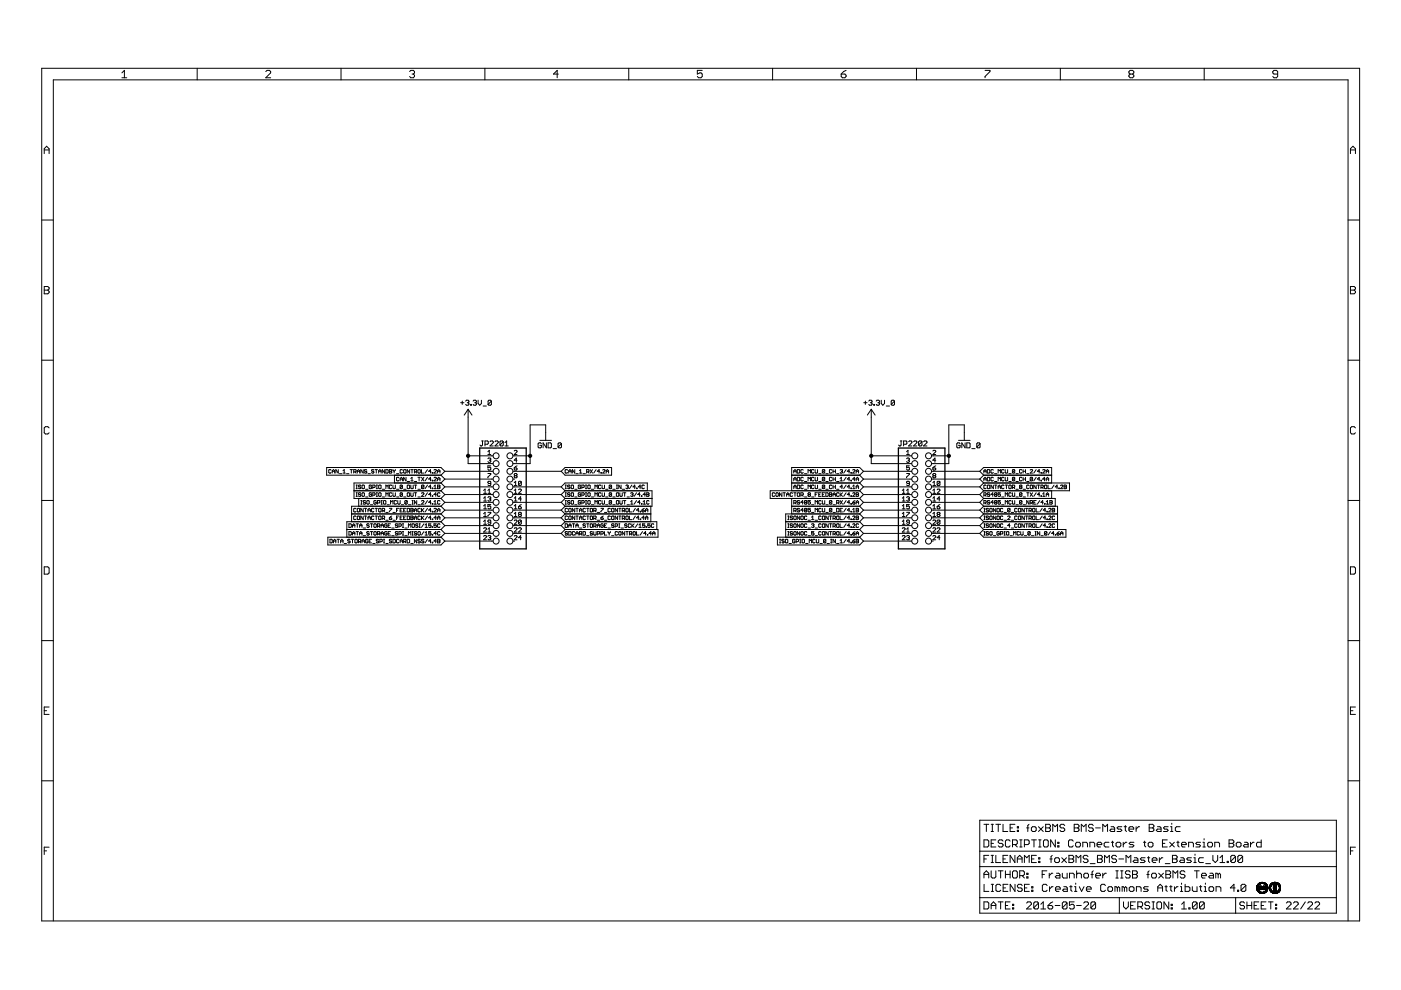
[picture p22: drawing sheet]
<svg xmlns="http://www.w3.org/2000/svg" width="297mm" height="210mm" viewBox="0 0 297 210" stroke-linecap="round" stroke-linejoin="round" font-family="sans-serif">
<g fill="none" stroke="#000" stroke-width=".21">
<path d="M8.8 14.5h279.5v180.8h-279.5zM25.8 15.5l.6-.6v1.6M25.8 16.5h1.1M41.8 14.5v2.4M56.3 15.2l.3-.3h.5l.3 .3v.3l-1.1 1h1.1M72.3 14.5v2.4M86.8 15.2l.3-.3h.5l.3 .3v.3l-.3 .2M87.4 15.7h.2M87.6 15.7l.3 .3v.2l-.3 .3h-.5l-.3-.3M102.8 14.5v2.4M118.4 15.7h-1.1l.8-.8v1.6M133.3 14.5v2.4"/>
<path d="M148.9 14.9h-1.1v.8l.6-.2h.2l.3 .2v.5l-.3 .3h-.5l-.3-.3M163.8 14.5v2.4M178.4 15.7h.7l.3 .3v.2l-.3 .3h-.5l-.2-.3zM179.4 14.9l-.5 .3-.5 .5M194.3 14.5v2.4M208.9 14.9h1v.3l-1 1v.3M224.8 14.5v2.4M239.6 15.7l-.2 .3v.2l.2 .3h.5l.3-.3v-.2l-.3-.3M239.6 15.7l-.2-.2v-.3l.2-.3h.5l.3 .3v.3l-.3 .2M239.6 15.7h.5M255.3 14.5v2.4M270.9 15.7h-.8l-.2-.2v-.3l.2-.3h.5l.3 .3v1l-.3 .3h-.5l-.2-.3"/>
<path d="M9.4 32.6v-1.1l.5-.5 .5 .5v1.1M9.4 31.8h1M286.3 32.6v-1.1l.6-.5 .5 .5v1.1M286.3 31.8h1.1M8.8 46.7h2.5M285.8 46.7h2.5M8.8 76.4h2.5M9.4 60.7h.7l.3 .3v.3l-.3 .2 .3 .3v.2l-.3 .3h-.7zM9.4 61.5h.7M285.8 76.4h2.5M286.3 60.7h.8l.3 .3v.3l-.3 .2 .3 .3v.2l-.3 .3h-.8zM286.3 61.5h.8"/>
<path d="M10.4 90.7l-.3-.2h-.5l-.2 .2v1.1l.2 .2h.5l.3-.2M70.2 99.7h-.5v.5l.1 .1 .4-.1M70.4 99.9h.6M71.7 99.6v.7l-.5-.7v.7M72.7 99.8l.3-.2v.7M74.2 99.6h.5M74.5 99.6v.7M75.8 99.9h.4M77 99.6v.7l-.5-.7v.7M77.8 99.7h-.5l.1 .2 .4 .2-.2 .2-.3-.1M79.3 99.7h-.5l.1 .2 .4 .2-.2 .2-.3-.1M79.5 99.6h.5"/>
<path d="M79.8 99.6v.7M80.3 99.9h.5M81.6 99.6v.7l-.6-.7v.7M81.8 99.6l.5 .1-.1 .6h-.4zM82.5 99.6l.6 .1-.2 .6h-.4zM82.5 99.9h.4M83.3 99.6l.3 .3M83.6 99.9v.4M83.8 99.6l-.2 .3M85.3 99.7h-.5v.5l.2 .1 .3-.1M85.6 99.7h.5l-.1 .6-.4-.1zM86.8 99.6v.7l-.5-.7v.7"/>
<path d="M87.1 99.6h.5M87.4 99.6v.7M88.6 99.7h.5l-.1 .6-.4-.1zM89.4 99.6v.7h.5M90.6 99.6l-.5 .7M91.4 99.9h-.5l.4-.3v.7M92 99.7h.5l-.5 .6h.5M92.8 99.9h.5M94.3 99.9l-.8-.8h-24.2v1.7h24.2M94.3 99.9l-.8 .9M94.3 99.9h10.2M97.7 85.4h.7"/>
<path d="M98 85v.7M98.7 85l.2-.1h.4l.1 .1-.1 .4M99.1 85.4h.2M99.3 85.4l.1 .2-.1 .3h-.4l-.2-.2M99.3 96.6h5.2M99.3 86.8v11.5h5.2M99.3 86.8l.8 1.2M99.3 86.8l-.9 1.2M99.8 85.7h.1v.2h-.1zM100.3 85l.2-.1h.3l.2 .1-.2 .4M100.6 85.4h.2M100.8 85.4l.2 .2-.2 .3h-.3l-.2-.2"/>
<path d="M101.4 84.9v.7l.3 .3 .4-.3v-.7M102.1 93.5h.4M102.3 93.5v.9l-.2 .2-.3-.2M102.4 86.1h.7M102.8 94.2h.6l.1-.2v-.3l-.1-.2h-.6v1.1M103.4 95.8l.3-.3v.9M103.4 96.4h.7M103.4 97.3l.5-.2 .2 .2-.2 .3M103.7 97.6h.2M103.9 93.7l.2-.2h.3l.2 .2v.2l-.7 .7h.7M103.9 97.6l.2 .1-.2 .3-.5-.1M104.1 98.8h-.7v.4l.3-.1 .4 .1-.2 .5h-.3l-.2-.2"/>
<path d="M104.2 85l-.2-.1h-.3l-.2 .1v.7M104.2 85v.7l-.2 .2h-.3l-.2-.2M104.2 85l-.7 .7M104.9 93.7l.2-.2h.4l.1 .2v.2l-.7 .7h.7M106.7 93.7l-.2-.2h-.3l-.2 .2v.7M106.7 93.7v.7l-.2 .2h-.3l-.2-.2M106.7 93.7l-.7 .7M107.1 94.6h.7M107.1 93.9l.3-.4v1.1M108.8 99.9h10.2M108.8 96.6h3.6M109 95.6l.2-.1 .4 .1-.6 .8h.6"/>
<path d="M109 99.2h.5l.1 .3-.4 .2zM109.6 97.6h-.6l.5-.5v.9M109.6 98.8l-.6 .4M114.4 93.4h2.5M114.8 94.1l-.2-.2h-.3l-.2 .2v.7l.2 .2h.3l.2-.2v-.4h-.4M115.7 93.4v-3.3h-3.3v8.2h-3.6M115.8 93.9v1.1l-.7-1.1v1.1M116.2 93.9h.5l.2 .2v.7l-.2 .2h-.5zM117.3 95.1h.7M119 99.9l.8-.8h9.9v1.7h-9.9zM119 94.1l-.1-.2h-.4l-.2 .2v.7M119 94.1v.7l-.1 .2-.6-.2"/>
<path d="M119 94.1l-.7 .7M120.3 99.7h-.5v.5l.2 .1 .3-.1M120.6 99.9h.5M121.9 99.6v.7l-.6-.7v.7M122.9 99.8l.2-.2v.7M125.1 99.6l.5 .7M125.6 99.6l-.5 .7M126.4 99.6l-.5 .7M127.1 99.9h-.5l.4-.3v.7M127.8 99.7h.5l-.5 .6h.5M128.5 99.9h.5M168.3 99.9h.5"/>
<path d="M169 99.6l.5 .1-.1 .6h-.4zM170.3 99.7h-.5v.5l.1 .1 .4-.1M172.6 99.7h-.5l.1 .6 .4-.1M172.8 99.6l.2 .7 .3-.1v-.6M174.9 99.7h-.6v.5M174.9 99.7v.5l-.2 .1-.4-.1M174.9 99.7l-.6 .5M176.4 99.7h-.5v.5l.1 .1 .4-.1M176.6 99.9h.5M176.6 99.6v.7M177.1 99.6v.7M178.1 99.7l.4-.1 .1 .1-.1 .2"/>
<path d="M178.4 99.9h.1M178.5 99.9l.1 .2-.1 .2-.4-.1M179.4 99.6l-.5 .7M180.1 99.9h-.5l.4-.3v.7M180.8 99.7h.5l-.5 .6h.5M181.5 99.9h.5M183.1 99.9l-.8-.8h-14.4v5M183.1 99.9h10.2M183.1 99.9l-.8 .9M183.1 85.4h.7M183.5 85v.7M184.2 85l.2-.1h.3l.2 .1-.2 .4"/>
<path d="M184.5 85.4h.2M184.7 85.4l.2 .2-.2 .3h-.3l-.2-.2M184.7 96.6h8.6M184.7 86.8v11.5h8.6M184.7 86.8l.8 1.2M184.7 86.8l-.8 1.2M185.3 85.7h.1v.2h-.1zM185.8 85l.1-.1h.4l.2 .1-.2 .4M186.1 85.4h.2M186.3 85.4l.2 .2-.2 .3h-.4l-.1-.2M186.8 84.9v.7l.4 .3 .3-.3v-.7M187.9 86.1h.7"/>
<path d="M189.7 85l-.2-.1h-.4l-.1 .1v.7M189.7 85v.7l-.2 .2h-.4l-.1-.2M189.7 85l-.7 .7M190.9 93.5h.3M191.1 93.5v.9l-.2 .2-.4-.2M191.6 94.2h.5l.2-.2v-.3l-.2-.2h-.5v1.1M192.2 96.4h.6M192.2 97.3l.5-.2 .1 .2-.1 .3M192.2 95.8l.3-.3v.9M192.5 97.6h.2M192.6 93.7l.2-.2h.4l.1 .2v.2l-.7 .7h.7M192.7 97.6l.1 .1-.1 .3-.5-.1"/>
<path d="M192.8 98.8h-.6v.4l.3-.1 .3 .1-.1 .5-.5-.2M193.7 93.7l.2-.2h.3l.2 .2v.2l-.7 .7h.7M195.5 93.7v.7l-.2 .2h-.4l-.1-.2M195.5 93.7l-.2-.2-.5 .2v.7M195.5 93.7l-.7 .7M195.8 93.7l.2-.2 .5 .2v.2l-.7 .7h.7M197.5 99.9h10.2M197.5 96.6h3.7M197.8 95.6l.1-.1 .5 .1-.6 .8h.6M197.8 99.2h.4l.2 .3-.5 .2zM198.4 97.6h-.6l.4-.5v.9M198.4 98.8l-.6 .4"/>
<path d="M203.2 93.4h2.5M203.6 94.1l-.2-.2h-.4l-.1 .2v.7l.1 .2 .6-.2v-.4h-.4M204.4 93.4v-3.3h-3.2v8.2h-3.7M204.6 93.9v1.1l-.7-1.1v1.1M205 93.9h.5l.2 .2v.7l-.2 .2h-.5zM206 95.1h.7M207.7 99.9l.9-.8h14.4v3.3M207.7 99.9l.9 .9M207.8 94.1l-.2-.2h-.3l-.2 .2v.7M207.8 94.1v.7l-.2 .2h-.3l-.2-.2M207.8 94.1l-.7 .7M208.6 99.9h.5"/>
<path d="M209.3 99.6l.5 .1-.1 .6h-.4zM210.6 99.7h-.5v.5l.1 .1 .4-.1M212.9 99.7h-.5v.5l.1 .1 .4-.1M213.1 99.6l.2 .7 .3-.1v-.6M215.1 99.7h-.4v.5M215.1 99.7v.5l-.1 .1-.3-.1M215.1 99.7l-.4 .5M216.7 99.7h-.5v.5l.1 .1 .4-.1M216.9 99.9h.5M216.9 99.6v.7M217.4 99.6v.7M218.4 99.7h.5l-.5 .6h.5"/>
<path d="M219.7 99.6l-.5 .7M220.5 99.9h-.6l.4-.3v.7M221.1 99.7h.5l-.5 .6h.5M221.8 99.9h.5M287.4 90.7l-.3-.2h-.5l-.3 .2v1.1l.3 .2h.5l.3-.2M8.8 106.1h2.5M70 114.3l.4 .2-.1 .6h-.3zM70.4 100.3v-.5l.3-.2 .3 .2v.5M70.7 115.1v-.5l.3-.3 .2 .3v.5M70.7 114.7h.5M71.5 114.3h.5M71.7 114.3v.8"/>
<path d="M72 100.4h.5M72.2 114.7h.5M72.2 115.1v-.5l.3-.3 .2 .3v.5M72.7 100.3h.5M73 115.2h.5M73.5 100.4h.5M73.5 112.3h20M74 111.1l.5 .1-.1 .6h-.4zM74 112.7l.5 .1-.1 .7h-.4zM74.2 114.5l-.3-.2-.2 .3 .4 .1 .1 .3-.1 .1-.4-.1M74.5 114.3h.5M74.5 109h19"/>
<path d="M74.7 113.1h.5M74.7 113.5v-.5l.3-.3 .2 .3v.5M74.7 111.8v-.5l.3-.2 .2 .2v.5M74.7 114.3v.8M74.7 111.4h.5M75 100.1h.4l.1-.4-.5-.1v.7M75.1 104.1h18.4M75.2 100.1l.3 .2M75.4 114.3l.4 .2-.2 .6-.4-.1zM75.5 107.9l-.1-.1-.4 .1v.5l.1 .1 .4-.1M75.5 109.5l-.1-.1-.4 .1 .1 .7 .4-.2M75.5 112.7h.5"/>
<path d="M75.5 102.8h.3M75.5 103.6h.3M75.5 104.5h.3M75.5 105.2h.3M75.5 111.1h.5M75.6 102.8v.8M75.6 104.5v.7M75.8 107.9l.1-.1 .3 .1-.1 .6-.3-.1zM75.8 109.5l.1-.1 .3 .1-.1 .7-.3-.2zM75.8 100.3v-.5l.2-.2 .2 .2v.5M75.8 111.1v.7M75.8 112.7v.8"/>
<path d="M76 114.9l.5-.2-.1-.4h-.4v.8M76.1 105.7v1.6M76.2 113.5v-.5l.3-.3 .3 .3v.5M76.2 111.8v-.5l.3-.2 .3 .2v.5M76.2 113.1h.6M76.2 114.9l.3 .2M76.2 111.4h.6M76.5 103l-.4-.2-.1 .3 .4 .1 .1 .3-.1 .1-.4-.1M76.5 104.6l-.4-.1-.1 .2 .4 .2 .1 .2-.1 .1-.4-.1M76.5 106.1h.3M76.5 106.9h.3M76.6 106.1v.8"/>
<path d="M76.8 103l.1-.2 .4 .2-.2 .6-.3-.1zM76.8 104.6l.1-.1 .4 .1-.2 .6-.3-.1zM76.8 115.1v-.5l.2-.3 .3 .3v.5M76.8 114.7h.5M77 107.8v.7l-.5-.7v.7M77 109.4v.8l-.5-.8v.8M77 113.6h.5M77 112h.5M77.3 109.4h.5M77.3 107.8h.5M77.5 106.3l-.1-.2-.4 .2 .1 .2 .4 .1-.1 .3-.4-.1M77.5 103.7h.5"/>
<path d="M77.5 107.8v.7M77.5 109.4v.8M77.5 105.4h.5M77.8 106.3l.1-.2 .4 .2-.2 .6-.3-.1zM78 100.4h.5M78 109.8h.5M78 108.2h.5M78 114.5l-.1-.2-.4 .2v.5l.4 .1 .1-.4h-.2M78 108.5v-.5l.3-.2 .2 .2v.5M78 110.2v-.5l.3-.3 .2 .3v.5M78.3 111.2l-.2-.1-.3 .1 .1 .2 .4 .2-.2 .2-.3-.1M78.3 112.8l-.2-.1-.3 .1 .1 .3 .4 .1-.2 .3-.3-.2"/>
<path d="M78.3 114.7h.2M78.5 112.7h.5M78.5 107h.5M78.5 111.1h.5M78.8 103l-.1-.2-.4 .2 .1 .6 .4-.1v-.3h-.3M78.8 104.6l-.1-.1-.4 .1 .1 .6 .4-.1v-.2h-.3M78.8 111.1v.7M78.8 112.7v.8M78.8 114.3h-.5v.8h.5M79 103.4l.5-.2-.1-.4h-.4v.8M79 105l.5-.1-.1-.4h-.4v.7M79 115.2h.5"/>
<path d="M79.3 107.9l-.2-.1-.3 .1v.5l.1 .1 .4-.1M79.3 109.5l-.2-.1-.3 .1v.5l.1 .2 .4-.2M79.3 111.2l.1-.1 .4 .1-.1 .6-.4-.1zM79.4 112.7l.4 .1-.1 .7-.4-.2zM79.5 109.4h.5M79.5 107.8h.5M79.8 106.3l-.1-.2-.4 .2 .1 .6 .4-.1v-.3h-.3M79.8 107.8v.7M79.8 109.4v.8M79.8 102.8h.2M79.8 103.6h.2M79.8 104.5h.2"/>
<path d="M79.8 105.2h.2M79.9 102.8v.8M79.9 104.5v.7M80 113.2h.4l.1-.4-.5-.1v.8M80 106.6h.4l.1-.3-.5-.2v.8M80 111.6h.4l.1-.4-.5-.1v.7M80.3 107.9l.1-.1 .4 .1-.1 .6-.4-.1zM80.3 114.5l-.4-.2-.1 .3 .4 .1 .1 .3-.1 .1-.4-.1M80.3 100.3v-.5l.2-.2 .3 .2v.5M80.3 111.6l.2 .2M80.3 113.2l.2 .3M80.4 102.8l.4 .2-.1 .6-.4-.1z"/>
<path d="M80.4 104.5l.4 .1-.1 .6-.4-.1zM80.4 109.4l.4 .1-.1 .7-.4-.2zM80.5 114.9h.4l.1-.4-.5-.2v.8M80.8 111.8v-.5l.2-.2 .3 .2v.5M80.8 113.5v-.5l.2-.3 .3 .3v.5M80.8 113.1h.5M80.8 106.1h.2M80.8 106.9h.2M80.8 111.4h.5M80.9 106.1v.8M81 108.3h.4l.2-.4-.6-.1v.7M81 109.9l.6-.1-.2-.4h-.4v.8"/>
<path d="M81 103.7h.6M81 105.4h.6M81.3 106.3l.1-.2 .4 .2-.1 .6-.4-.1zM81.3 109.9l.3 .3M81.3 108.3l.3 .2M81.3 115.1h.3M81.3 114.3h.3M81.4 114.3v.8M81.8 103.6v-.8l.3 .3 .2-.3v.8M81.8 105.2v-.7l.3 .2 .2-.2v.7M81.8 110.3h.5M81.8 108.6h.5"/>
<path d="M81.8 115.2h.5M82.1 111.2l-.2-.1-.3 .1v.5l.3 .1 .2-.4h-.3M82.1 112.8l-.2-.1-.3 .1v.5l.3 .2 .2-.4h-.3M82.1 107h.4M82.3 113.1h.2M82.3 111.4h.2M82.5 107.8h.6l-.6 .7M82.5 109.8h.4l.2 .2-.4 .2zM82.8 111.1h-.5v.7h.5M82.8 112.7h-.5v.8h.5M82.8 106.9v-.8l.3 .3 .2-.3v.8M83.1 103l-.2-.2-.4 .2 .2 .6 .4-.1"/>
<path d="M83.1 104.6l-.2-.1-.4 .1 .2 .6 .4-.1M83.1 114.5l-.4-.2-.2 .3 .4 .1 .2 .3-.2 .1-.4-.1M83.1 109.4l-.6 .4M83.1 113.6h.5M83.1 112h.5M83.3 102.8l.1 .8 .4-.1v-.7M83.3 104.5l.1 .7 .4-.1v-.6M83.3 114.3l.5 .2-.1 .6h-.4zM83.3 110.3h.5M83.3 108.6h.5M83.6 100.8v1.6M84.1 100.4h.5"/>
<path d="M84.1 106.3l-.2-.2-.3 .2v.5l.1 .1 .4-.1M84.1 109.8h.2M84.1 108.2h.2M84.1 103.7h.5M84.1 105.4h.5M84.3 106.1l.2 .8 .3-.1v-.7M84.3 111.2l-.1-.1-.4 .1 .1 .2 .4 .2-.1 .2-.4-.1M84.3 112.8l-.1-.1-.4 .1 .1 .3 .4 .1-.1 .3-.4-.2M84.6 101.3l-.1-.1-.4 .1v.5l.1 .2 .4-.2M84.6 107.8h-.5v.7M84.6 109.4h-.5v.8M84.6 114.5l-.1-.2-.4 .2v.5l.1 .1 .4-.1"/>
<path d="M84.6 113.2h.4l.1-.4-.5-.1v.8M84.6 111.6h.4l.1-.4-.5-.1v.7M84.8 102v-.5l.3-.3 .2 .3v.5M84.8 115.1v-.5l.3-.3 .2 .3v.5M84.8 101.6h.5M84.8 109.8h.3M84.8 108.2h.3M84.8 114.7h.5M85.1 107h.5M85.3 103l-.1-.2-.4 .2v.5M85.3 104.6l-.1-.1-.4 .1v.5M85.3 107.8h-.5v.7h.5"/>
<path d="M85.3 109.4h-.5v.8h.5M85.3 103v.5l-.1 .1-.4-.1M85.3 104.6v.5l-.1 .1-.4-.1M85.3 113.5h.3M85.3 112.7h.3M85.3 111.8h.3M85.3 111.1h.3M85.3 103l-.5 .5M85.3 104.6l-.5 .5M85.4 111.1v.7M85.4 112.7v.8M85.6 114.9l.5-.2-.1-.4h-.4v.8"/>
<path d="M85.6 109.8h.2M85.6 108.2h.2M85.6 103.7h.5M85.6 105.4h.5M85.8 113.6h.5M85.8 114.9l.3 .2M85.8 112h.5M86.1 101.2v.8l-.5-.8v.8M86.1 107.8h-.5v.7h.5M86.1 109.4h-.5v.8h.5M86.3 104.6l.2-.1 .3 .1-.1 .6-.4-.1zM86.3 102.1h.5"/>
<path d="M86.3 106.3v.5l-.1 .1-.4-.1M86.3 107.8l.5 .1-.1 .6h-.4zM86.3 109.4l.5 .1-.1 .7h-.4zM86.3 114.3l.5 .2-.1 .6h-.4zM86.3 106.3l-.1-.2-.4 .2v.5M86.3 106.3l-.5 .5M86.5 102.8l.3 .2-.1 .6-.4-.1zM86.6 111.8v-.7l.2 .2 .3-.2v.7M86.6 113.5v-.8l.2 .3 .3-.3v.8M86.6 107h.5M87.1 102h.5M87.1 101.5l.3-.3v.8"/>
<path d="M87.1 109.4l.5 .1-.1 .7h-.4zM87.1 102.8l.1 .8 .4-.1v-.7M87.1 109.8h.4M87.1 107.8l.5 .1-.1 .6h-.4zM87.1 108.2h.4M87.1 104.5l.1 .7 .4-.1v-.6M87.1 115.2h.5M87.4 113.5h.2M87.4 112.7h.2M87.4 106.1h.2M87.4 106.9h.2M87.5 111.1l.4 .1-.2 .6-.3-.1z"/>
<path d="M87.5 106.1v.8M87.5 112.7v.8M87.9 110.2v-.5l.2-.3 .2 .3v.5M87.9 108.5v-.5l.2-.2 .2 .2v.5M87.9 102.1h.4M87.9 100.1h.3l.1-.4-.4-.1v.7M87.9 109.8h.4M87.9 108.2h.4M87.9 102.8h.4M87.9 104.5h.4M88.1 100.1l.2 .2M88.1 102.8v.8"/>
<path d="M88.1 104.5v.7M88.3 112.8l-.1-.1-.3 .1 .1 .3 .3 .1-.1 .3-.3-.2M88.3 106.1v.8l-.4-.8v.8M88.3 114.3v.8l-.4-.8v.8M88.6 101.2h.5M88.6 112.8l.1-.1 .4 .1-.1 .7-.4-.2zM88.6 111.2l-.1-.1-.4 .1 .1 .2 .4 .2-.1 .2-.4-.1M88.6 103.7h.5M88.6 105.4h.5M88.6 107h.5M88.9 101.2v.8M88.9 111.8h.2"/>
<path d="M88.9 111.1h.2M89 111.1v.7M89.1 107.9l-.1-.1-.4 .1v.5l.1 .1 .4-.1M89.1 109.5l-.1-.1-.4 .1v.5l.1 .2 .4-.2M89.1 114.5l-.1-.2-.4 .2 .1 .2 .4 .2-.1 .2-.4-.1M89.4 101.2l.5 .8M89.4 104.6l.1-.1 .4 .1-.5 .6h.5M89.4 106.3l.1-.2 .4 .2-.5 .6h.5M89.4 107.8v.7M89.4 109.4v.8M89.5 109.8l.4 .4M89.5 108.2l.4 .3"/>
<path d="M89.9 109.4l-.5 .5M89.9 101.2l-.5 .8M89.9 103v.5l-.2 .1-.3-.1M89.9 103l-.4-.2-.1 .7M89.9 114.5l-.4-.2-.1 .3 .3 .1 .2 .3-.2 .1-.3-.1M89.9 107.8l-.5 .5M89.9 112.7l-.5 .8M89.9 111.1l-.5 .7M89.9 103l-.5 .5M90.1 113.5h.5M90.1 113l.3-.3v.8M90.1 111.3l.3-.2v.7"/>
<path d="M90.1 111.8h.5M90.6 101.2l-.5 .8M90.6 109.4l-.5 .8M90.6 107.8l-.5 .7M90.6 114.3l-.5 .8M90.6 106.1l-.5 .8M90.6 102.8l-.5 .8M90.6 104.5l-.5 .7M91.4 109.8h-.5l.4-.4v.8M91.4 114.7h-.5l.4-.4v.8M91.4 101.6h-.5l.4-.4v.8M91.4 103.2h-.5l.4-.4v.8"/>
<path d="M91.4 104.9h-.5l.4-.4v.7M91.4 106.5h-.5l.4-.4v.8M91.4 108.2h-.5l.4-.4v.7M91.4 111.1h-.5v.3l.2-.1 .3 .1-.1 .4-.4-.1M91.4 112.7h-.5v.4l.2-.1 .3 .1-.1 .4-.4-.2M91.6 101.8l.2 .2zM91.6 100.2l.2 .1zM91.6 103.5l.2 .1zM91.6 105.1l.2 .1zM91.6 106.8l.2 .1zM91.6 108.4l.2 .1zM91.6 110l.2 .2z"/>
<path d="M91.6 111.7l.2 .1zM91.6 113.3l.2 .2zM91.6 115l.2 .1zM92 106.4l.3-.3v.8M92 101.3l.1-.1 .4 .1-.5 .7h.5M92 107.9l.1-.1 .4 .1-.5 .6h.5M92 103.6h.5M92 106.9h.5M92 103.1l.3-.3v.8M92.5 111.1h-.5v.3l.3-.1 .2 .1-.1 .4-.4-.1M92.5 113.1h-.5l.4-.4v.8M92.5 109.8h-.5l.4-.4v.8"/>
<path d="M92.5 104.9h-.5l.4-.4v.7M92.5 114.7h-.5l.4-.4v.8M92.8 114.3l.5 .2-.1 .6h-.4zM92.8 102.8l.5 .2-.1 .6h-.4zM92.8 101.6h.5M92.8 100.3v-.5l.2-.2 .3 .2v.5M92.8 102v-.5l.2-.3 .3 .3v.5M92.8 108.5v-.5l.2-.2 .3 .2v.5M92.8 110.2v-.5l.2-.3 .3 .3v.5M92.8 109.8h.5M92.8 108.2h.5M92.8 103.2h.4"/>
<path d="M92.8 114.7h.4M93.3 112.8l-.1-.1-.4 .1 .1 .7 .4-.2M93.3 104.6l-.1-.1-.4 .1 .1 .6 .4-.1M93.3 106.3l-.1-.2-.4 .2v.5l.1 .1 .4-.1M93.3 111.2l-.1-.1-.4 .1v.5l.1 .1 .4-.1M93.5 102.4l.8 .8M93.5 102.4h-18.4v3.3h18.4M93.5 100.8l.8 .8M93.5 113.9h-24v1.6h24l.8-.8M93.5 110.6h-20v3.3M93.5 107.3h-19v3.3M93.5 109l.8 .8"/>
<path d="M93.5 113.9l.8 .8M93.5 107.3l.8 .9M93.5 112.3l.8 .8M93.5 110.6l.8 .8M93.5 105.7l.8 .8M93.5 104.1l.8 .8M94.3 103.2l-.8 .9M94.3 101.6l-.8 .8M94.3 101.6h10.2M94.3 113.1h10.2M94.3 109.8h10.2M94.3 108.2h10.2"/>
<path d="M94.3 103.2h10.2M94.3 109.8l-.8 .8M94.3 104.9l-.8 .8M94.3 108.2l-.8 .8M94.3 106.5l-.8 .8M94.3 104.9h10.2M94.3 106.5h10.2M94.3 114.7h10.2M94.3 113.1l-.8 .8M94.3 111.4l-.8 .9M94.3 111.4h10.2M102.5 105.6l.3-.3v.9"/>
<path d="M102.5 104l.3-.3v.9M102.5 107.3l.3-.3v.9M102.5 108.9l.3-.3v.9M102.5 110.6l.3-.3v.9M102.5 104.6h.6M102.5 106.2h.6M102.5 107.9h.6M102.5 109.5h.6M102.5 111.2h.6M102.5 112.1l.2-.2 .4 .2-.6 .7h.6M102.5 113.7l.2-.1 .4 .1-.6 .7h.6M103.4 100.4h.7l-.7 .9"/>
<path d="M103.4 108.6h.7l-.7 .9M103.4 104l.3-.3v.9M103.4 112.2l.3-.3v.9M103.4 105.5l.2-.2h.3l.2 .2-.2 .3M103.4 113.7l.5-.1 .2 .1-.2 .3M103.4 104.6h.7M103.4 112.8h.7M103.7 105.8h.2M103.7 114h.2M103.9 105.8l.2 .1-.2 .3-.5-.1M103.9 114l.2 .2-.2 .2-.5-.1M104.1 102.5h-.5l-.2-.2 .2-.3 .5 .2v.6l-.2 .2-.5-.2"/>
<path d="M104.1 107h-.7v.4l.3-.1 .4 .1-.2 .5-.5-.2M104.1 110.7h-.5l-.2-.1 .2-.3h.3l.2 .1v.6l-.2 .2-.5-.2M108.8 101.6h.3M108.8 113.1h10.2M108.8 109.8h10.2M108.8 108.2h10.2M108.8 103.2h10.2M108.8 104.9h10.2M108.8 106.5h10.2M108.8 114.7h.3M108.8 111.4h10.2M109 110.4l.2-.1 .4 .1-.6 .8h.6"/>
<path d="M109 112.1l.2-.2 .4 .2-.6 .7h.6M109 113.7l.2-.1 .4 .1-.6 .7h.6M109 103h.6M109 102.3l.3-.3v1M109 104l.3-.3v.9M109 105.6l.3-.3v.9M109 107.3l.3-.3v.9M109 108.9l.3-.3v.9M109 104.6h.6M109 106.2h.6M109 107.9h.6M109 109.5h.6"/>
<path d="M109.2 100.9l-.2-.2 .2-.3 .4 .2-.1 .3M109.2 100.9l-.2 .1 .2 .3 .4-.1-.1-.3M109.2 100.9h.3M109.9 107.4h.5l.1 .3-.4 .2zM109.9 103.8l.2-.1 .4 .1-.6 .8h.6M109.9 112.1l.2-.2 .4 .2-.6 .7h.6M110.1 109.1l-.2-.2 .2-.3 .4 .2-.1 .3M110.1 109.1l-.2 .1 .2 .3 .4-.1-.1-.3M110.1 109.1h.3M110.5 102.2l-.1-.2-.5 .2v.6M110.5 102.2v.6l-.1 .2-.5-.2M110.5 110.4l-.4-.1-.2 .1v.6"/>
<path d="M110.5 110.4v.6l-.1 .2-.5-.2M110.5 102.2l-.6 .6M110.5 105.8h-.6l.5-.5v.9M110.5 114h-.6l.5-.4v.8M110.5 107l-.6 .4M110.5 110.4l-.6 .6M119 103.2l.8-.8h17.4v1.7M119 109.8l.8 .8M119 108.2l.8 .8M119 111.4l.8 .9M119 103.2l.8 .9M119 106.5l.8 .8"/>
<path d="M119 104.9l.8 .8M119.8 112.3h19.7v1.6h-19.7l-.8-.8M119.8 109l-.8 .8M119.8 109h18.2M119.8 110.6h19.5v1.7M119.8 107.3l-.8 .9M119.8 104.1h18.4v3.2h-18.4M119.8 105.7h18.4M119.8 112.3l-.8 .8M119.8 110.6l-.8 .8M119.8 105.7l-.8 .8M119.8 104.1l-.8 .8"/>
<path d="M119.8 111.1l.5 .1-.1 .6h-.4zM119.8 102.8h.3M119.8 103.6h.3M119.8 104.5h.3M119.8 105.2h.3M119.8 106.1h.3M119.8 106.9h.3M120 102.8v.8M120 104.5v.7M120 106.1v.8M120.3 112.8l-.1-.1-.4 .1 .2 .3 .3 .1-.1 .3-.4-.2M120.3 107.9l-.1-.1-.4 .1v.5l.2 .1 .3-.1"/>
<path d="M120.3 109.5l-.1-.1-.4 .1 .2 .7 .3-.2M120.6 100.3v-.5l.2-.2 .3 .2v.5M120.6 111.8v-.5l.2-.2 .3 .2v.5M120.6 112.7l.5 .1-.1 .7h-.4zM120.6 111.4h.5M120.7 107.8l.4 .1-.1 .6-.4-.1zM120.7 109.4l.4 .1-.1 .7-.4-.2zM120.8 106.3l-.1-.2-.4 .2 .2 .2 .3 .1-.1 .3-.4-.1M120.8 104.6l-.3-.1-.2 .2 .4 .2 .1 .2-.1 .1-.4-.1M120.8 103l-.3-.2-.2 .3 .4 .1 .1 .3-.1 .1-.4-.1M121.2 102.8l.4 .2-.1 .6-.4-.1zM121.2 104.5l.4 .1-.1 .6-.4-.1z"/>
<path d="M121.2 106.1l.4 .2-.1 .6-.4-.1zM121.3 111.1h.6M121.6 111.1v.7M121.9 107.8v.7l-.6-.7v.7M121.9 109.4v.8l-.6-.8v.8M121.9 112.8l-.2-.1-.4 .1 .2 .7 .4-.2M121.9 103.7h.4M121.9 105.4h.4M121.9 107h.4M122.1 100.4h.5M122.1 113.1h.5M122.1 109.4h.5"/>
<path d="M122.1 107.8h.5M122.1 111.8v-.5l.2-.2 .3 .2v.5M122.1 113.5v-.5l.2-.3 .3 .3v.5M122.1 111.4h.5M122.3 107.8v.7M122.3 109.4v.8M122.9 100.3h.5M122.9 113.2h.3l.2-.4-.5-.1v.8M122.9 108.5v-.5l.2-.2 .3 .2v.5M122.9 110.2v-.5l.2-.3 .3 .3v.5M122.9 109.8h.5M122.9 108.2h.5"/>
<path d="M122.9 112h.5M123.1 103l-.1-.2-.4 .2v.5l.4 .1 .1-.4h-.2M123.1 104.6l-.1-.1-.4 .1v.5l.4 .1 .1-.3h-.2M123.1 106.3l-.1-.2-.4 .2v.5l.4 .1 .1-.4h-.2M123.1 113.2l.3 .3M123.4 106.6h.3l.2-.3-.5-.2v.8M123.4 103.4l.5-.2-.2-.4h-.3v.8M123.4 105l.5-.1-.2-.4h-.3v.7M123.6 100.4h.5M123.6 112.7l.5 .1-.1 .7h-.4zM124.1 109.5l-.1-.1-.4 .1v.5l.1 .2 .4-.2M124.1 107.9l-.1-.1-.4 .1v.5l.1 .1 .4-.1"/>
<path d="M124.1 111.2l-.1-.1-.4 .1 .1 .2 .4 .2-.1 .2-.4-.1M124.1 102.8h.3M124.1 103.6h.3M124.1 104.5h.3M124.1 105.2h.3M124.1 106.1h.3M124.1 106.9h.3M124.2 102.8v.8M124.2 104.5v.7M124.2 106.1v.8M124.4 100.1h.4l.1-.4-.5-.1v.7M124.4 113.6h.5"/>
<path d="M124.4 109.4h.5M124.4 107.8h.5M124.4 111.1h.5M124.6 100.1l.3 .2M124.6 107.8v.7M124.6 109.4v.8M124.6 111.1v.7M124.8 102.8l.3 .2-.1 .6-.4-.1zM124.8 104.5l.3 .1-.1 .6-.4-.1zM124.8 106.1l.3 .2-.1 .6-.4-.1zM125.2 109.4l.4 .1-.1 .7-.4-.2zM125.2 107.8l.4 .1-.1 .6-.4-.1z"/>
<path d="M125.2 111.1l.4 .1-.1 .6-.4-.1zM125.4 103.7h.5M125.4 105.4h.5M125.4 107h.5M125.6 112.8l-.4-.1-.1 .3 .4 .1 .1 .2-.1 .2-.4-.2M125.9 112.7l.1 .8 .4-.2v-.6M125.9 109.9h.4l.1-.4-.5-.1v.8M125.9 108.3h.4l.1-.4-.5-.1v.7M125.9 111.6h.4l.1-.4-.5-.1v.7M126.1 111.6l.3 .2M126.1 109.9l.3 .3M126.1 103.6v-.8l.3 .3 .2-.3v.8"/>
<path d="M126.1 108.3l.3 .2M126.1 105.2v-.7l.3 .2 .2-.2v.7M126.1 106.9v-.8l.3 .3 .2-.3v.8M126.6 113.2h.4l.1-.4-.5-.1v.8M126.6 110.3h.5M126.6 111.8v-.5l.3-.2 .2 .2v.5M126.6 108.6h.5M126.6 111.4h.5M127.4 100.2l.1 .1zM127.4 107.8h.5l-.5 .7M127.4 109.8h.4l.1 .2-.4 .2zM127.4 113.2h.4l.1-.4-.5-.1v.8"/>
<path d="M127.4 104.6l-.1-.1-.4 .1 .1 .6 .4-.1M127.4 106.3l-.1-.2-.4 .2v.5l.1 .1 .4-.1M127.4 103l-.1-.2-.4 .2 .1 .6 .4-.1M127.7 102.8l.1 .8 .4-.1v-.7M127.7 104.5l.1 .7 .4-.1v-.6M127.7 106.1l.1 .8 .4-.1v-.7M127.9 111.2l-.1-.1-.4 .1 .1 .6 .4-.1v-.3h-.2M127.9 109.4l-.5 .4M128.2 112.7v.8h.5M128.2 110.3h.5M128.2 108.6h.5M128.2 111.4h.2"/>
<path d="M128.4 103.7h.5M128.4 105.4h.5M128.4 107h.5M128.5 100.3v-.5l.3-.2 .2 .2v.5M128.7 111.1h-.5v.7h.5M128.9 112.7l.3 .4M128.9 112h.5M129.2 113.1v.4M129.4 109.5l-.1-.1-.4 .1v.5l.1 .2 .4-.2M129.4 107.9l-.1-.1-.4 .1v.5l.1 .1 .4-.1M129.4 112.7l-.2 .4M129.7 103l-.2 .6-.3-.1"/>
<path d="M129.7 104.6l-.2 .6-.3-.1M129.7 106.3v.5l-.2 .1-.3-.1M129.7 113.6h.5M129.7 103l-.4-.2-.1 .7M129.7 104.6l-.4-.1-.1 .6M129.7 106.3l-.2-.2-.3 .2v.5M129.7 103l-.5 .5M129.7 106.3l-.5 .5M129.7 104.6l-.5 .5M129.8 107.8l.4 .1-.2 .6-.3-.1zM129.8 109.4l.4 .1-.2 .7-.3-.2zM129.9 103.7h.5"/>
<path d="M129.9 105.4h.5M129.9 107h.5M130.2 111.2l-.4-.1-.1 .2 .3 .1 .2 .3-.2 .1-.3-.1M130.4 111.6h.4l.1-.4-.5-.1v.7M130.7 106.3l.1-.2 .4 .2-.1 .6-.4-.1zM130.7 102.8h.2M130.7 103.6h.2M130.8 104.5l.4 .1-.1 .6-.4-.1zM130.8 102.8v.8M130.9 112.8l-.1-.1-.4 .1 .2 .7 .3-.2M130.9 107.8v.7l-.5-.7v.7M130.9 109.4v.8l-.5-.8v.8"/>
<path d="M131.2 109.4h.5M131.2 107.8h.5M131.2 111.8h.2M131.2 111.1h.2M131.3 112.7l.4 .1-.1 .7-.4-.2zM131.3 111.1v.7M131.4 104.5l.2 .7 .3-.1v-.6M131.4 106.1l.2 .8 .3-.1v-.7M131.4 107.8v.7M131.4 109.4v.8M131.7 102.8v.8l-.5-.8v.8M131.7 112h.5"/>
<path d="M131.9 109.9h.4l.1-.4-.5-.1v.8M131.9 108.3h.4l.1-.4-.5-.1v.7M131.9 103.7h.5M132.2 109.9l.2 .3M132.2 108.3l.2 .2M132.2 104.5h.5M132.2 106.1h.5M132.4 112.7v.8l-.5-.8v.8M132.4 104.5v.7M132.4 106.1v.8M132.7 112.7h.5M132.7 103l.4-.2 .1 .2-.1 .2"/>
<path d="M132.8 109.4l.4 .1-.1 .7-.4-.2zM132.8 107.8l.4 .1-.1 .6-.4-.1zM132.9 111.2l-.1-.1-.4 .1 .2 .2 .3 .2-.1 .2-.4-.1M132.9 103.2h.2M132.9 105.4h.6M132.9 107h.6M132.9 112.7v.8M133.1 103.2l.1 .2-.1 .2-.4-.1M133.5 113.2h.3l.2-.4-.5-.1v.8M133.5 109.4v.8h.5M133.5 107.8v.7h.5M133.7 111.2l-.1-.1-.4 .1v.5l.1 .1 .4-.1"/>
<path d="M133.7 104.6l.4-.1 .1 .1-.1 .3M133.7 106.9h.5M133.7 106.4l.3-.3v.8M133.7 113.2l.3 .3M134 104.9h.1M134 111.1v.7M134 102.8l-.5 .8M134.1 104.9l.1 .1-.1 .2-.4-.1M134.1 111.4l.4 .4M134.3 112.7l.4 .1-.1 .7-.4-.2zM134.5 111.1l-.5 .5M134.7 109.4l-.5 .8"/>
<path d="M134.7 107.8l-.5 .7M134.7 103.2h-.5l.4-.4v.8M135 112.7v.8h.5M135 103.5l.1 .1zM135 106.1l-.5 .8M135 104.5l-.5 .7M135.2 111.1l-.5 .7M135.5 109.8h-.5l.3-.4v.8M135.5 108.2h-.5l.3-.4v.7M135.5 111.3l.2-.2v.7M135.5 111.8h.5M135.7 110l.1 .2z"/>
<path d="M135.7 108.4l.1 .1zM135.7 104.9h-.5l.4-.4v.7M135.7 106.5h-.5l.4-.4v.8M135.8 103.2h-.5l.4-.4v.8M136 105.1l.1 .1zM136 106.8l.1 .1zM136.1 108.2h.4l.1 .2-.4 .1zM136.2 112.7l-.5 .8M136.4 106.4l.2-.3v.8M136.4 106.9h.5M136.6 109.8h-.5l.4-.4v.8M136.6 107.8l-.5 .4"/>
<path d="M136.6 103l-.1-.2-.4 .2v.5l.1 .1 .4-.1M136.7 111.1h-.5v.3l.3-.1 .2 .1-.1 .4-.4-.1M136.9 109.8h.5M136.9 108.5v-.5l.2-.2 .3 .2v.5M136.9 110.2v-.5l.2-.3 .3 .3v.5M136.9 108.2h.5M136.9 104.9h-.5l.3-.4v.7M137 113.1h-.5l.4-.4v.8M137 111.7l.1 .1zM137.1 104.5l.5 .1-.1 .6h-.4zM137.1 104.9h.4M137.2 113.3l.2 .2z"/>
<path d="M137.6 106.3l-.1-.2-.4 .2v.5l.1 .1 .4-.1M137.9 111.1h-.5v.3l.2-.1 .3 .1-.2 .4-.3-.1M138 107.3v3.3M138.1 113.1h-.5l.4-.4v.8M138.4 113.1h.5M138.4 113.5v-.5l.2-.3 .3 .3v.5M138.6 111.2l-.1-.1-.4 .1v.5l.1 .1 .4-.1M164.3 104.6l-.2-.1-.4 .1v.5l.2 .1 .4-.1M164.5 104.6l.1-.1 .4 .1-.1 .6-.4-.1zM165.3 115.1h.2M165.3 114.3h.2M165.4 114.3v.8"/>
<path d="M165.8 104.5v.7l-.5-.7v.7M166 104.5h.5M166.3 114.5l-.2-.2-.3 .2 .1 .2 .4 .2-.2 .2-.3-.1M166.3 104.5v.7M166.5 114.5l.1-.2 .4 .2-.1 .6-.4-.1zM166.6 112.3h15.7M166.6 110.6h15.7M166.8 105.2v-.5l.2-.2 .3 .2v.5M166.8 104.9h.5M167 113.5h.3M167 112.7h.3M167 109.4h.3"/>
<path d="M167 110.2h.3M167 111.8h.3M167 111.1h.3M167.2 109.4v.8M167.2 111.1v.7M167.2 112.7v.8M167.3 115.2h.5M167.9 102.4h14.4M167.9 100.8h14.4M167.9 107.3h14.4M167.9 105.7v3.3M168 112.8l-.1-.1-.4 .1 .2 .3 .3 .1-.1 .3-.4-.2"/>
<path d="M168 104.6l-.1-.1-.4 .1v.5l.2 .1 .3-.1M168 109.5l-.3-.1-.2 .3 .4 .1 .1 .2-.1 .2-.4-.2M168 111.2l-.1-.1-.4 .1 .2 .2 .3 .2-.1 .2-.4-.1M168.3 101.6h.5M168.3 112.8l.1-.1 .4 .1-.1 .7-.4-.2zM168.3 100.3v-.5l.3-.2 .2 .2v.5M168.3 102v-.5l.3-.3 .2 .3v.5M168.3 103.6v-.5l.3-.3 .2 .3v.5M168.3 106.6h.4l.1-.3-.5-.2v.8M168.3 108.3h.4l.1-.4-.5-.1v.7M168.3 103.2h.5M168.3 104.5h.5"/>
<path d="M168.4 109.4l.4 .1-.1 .7-.4-.2zM168.4 111.1l.4 .1-.1 .6-.4-.1zM168.6 114.5l-.2-.2-.4 .2 .2 .6 .4-.1v-.3h-.3M168.6 108.3l.2 .2M168.6 104.5v.7M168.6 106.6l.2 .3M168.8 114.9l.5-.2-.1-.4h-.4v.8M169 101.2l.5 .1-.1 .7h-.4zM169 102.8l.5 .2-.1 .6h-.4zM169.2 104.5l.3 .1-.1 .6-.4-.1zM169.5 106.3l-.3-.2-.2 .3 .4 .1 .1 .3-.1 .1-.4-.1M169.5 107.9l-.3-.1-.2 .2 .4 .2 .1 .2-.1 .1-.4-.1"/>
<path d="M169.5 109.4v.8l-.5-.8v.8M169.5 111.1v.7l-.5-.7v.7M169.5 112.7v.8l-.5-.8v.8M169.5 115.1h.3M169.5 114.3h.3M169.7 114.3v.8M169.8 112.8l.1-.1 .4 .1-.1 .7-.4-.2zM169.8 109.5l.1-.1 .4 .1-.1 .7-.4-.2zM169.8 105h.4l.1-.4-.5-.1v.7M169.9 111.1l.4 .1-.1 .6-.4-.1zM170.1 114.5l.1-.2 .4 .2-.2 .6-.3-.1zM170.1 105l.2 .2"/>
<path d="M170.3 101.3l-.1-.1-.4 .1v.5l.1 .2 .4-.2M170.3 103l-.1-.2-.4 .2 .1 .6 .4-.1M170.3 108.2h-.5l.4-.4v.7M170.3 106.5h-.5l.4-.4v.8M170.6 102.1h.5M170.6 100.4h.5M170.6 103.7h.5M170.6 105.4h.5M170.7 106.5l-.1-.1 .1-.3 .4 .2-.2 .2M170.7 106.5l-.1 .1 .1 .3 .4-.1-.2-.3M170.7 108.2l-.1-.2 .1-.2 .4 .1-.2 .3M170.7 108.2l-.1 .1 .1 .2 .4-.1-.2-.2"/>
<path d="M170.7 108.2h.2M170.7 106.5h.2M170.8 115.2h.5M171.1 112.8l-.2-.1-.3 .1 .1 .7 .4-.2M171.1 109.5l-.2-.1-.3 .1v.5l.1 .2 .4-.2M171.1 111.2l-.2-.1-.3 .1v.5l.1 .1 .4-.1M171.3 102v-.8l.3 .3 .2-.3v.8M171.3 103.6v-.8l.3 .3 .2-.3v.8M171.3 113.6h.5M171.3 110.3h.5M171.3 100.3v-.7l.3 .2 .2-.2v.7M171.3 112h.5"/>
<path d="M171.4 104.9l-.1-.2 .1-.2 .4 .1-.1 .3M171.4 104.9l-.1 .1 .1 .2 .4-.1-.1-.2M171.4 104.9h.3M171.6 115.1v-.8l.2 .3 .3-.3v.8M171.8 107.8h-.5v.4l.3-.2 .2 .2-.1 .3-.4-.1M171.8 106.1h-.5v.4l.3-.1 .2 .1-.1 .4-.4-.1M172.1 111.2l.3-.1 .2 .1-.2 .2M172.1 110.2h.5M172.1 108.6h.5M172.1 105.4h.5M172.1 107h.5M172.1 109.7l.2-.3v.8"/>
<path d="M172.3 111.4h.1M172.4 111.4l.2 .2-.2 .2-.3-.1M172.6 101.3l-.2-.1-.3 .1 .1 .7 .4-.2M172.6 112.7h-.5v.4l.2-.1 .3 .1-.2 .4-.3-.2M172.6 103l-.2-.2-.3 .2 .1 .6 .4-.1M172.8 101.2l.2 .8 .3-.2v-.6M172.8 113.6h.5M172.8 108.5v-.7l.3 .2 .2-.2v.7M172.8 110.3h.5M172.8 102.8l.2 .8 .3-.1v-.7M172.8 104.9h.3M172.8 106.9v-.8l.3 .3 .2-.3v.8"/>
<path d="M172.8 114.5l-.1-.2-.4 .2v.5l.1 .1 .4-.1M172.8 112h.5M173.1 114.3l.1 .8 .4-.1v-.7M173.3 104.5h-.5v.7M173.6 102.1h.5M173.6 100.4h.5M173.6 103.7h.5M173.6 104.9h.2M173.8 115.2h.5M174.1 112.8l-.1-.1-.4 .1 .1 .7 .4-.2M174.1 104.5h-.5v.7h.5M174.1 106.3l-.1-.2-.4 .2v.5l.1 .1 .4-.1"/>
<path d="M174.1 107.9l-.1-.1-.4 .1v.5l.1 .1 .4-.1M174.1 109.5l-.1-.1-.4 .1v.5l.1 .2 .4-.2M174.1 111.2l-.1-.1-.4 .1v.5l.1 .1 .4-.1M174.3 112.8l.2-.1 .4 .1-.2 .7-.4-.2zM174.3 106.1l.2 .8 .4-.1v-.7M174.3 107.8l.2 .7 .4-.1v-.6M174.3 104.9h.3M174.5 109.4l.4 .1-.2 .7-.4-.2zM174.5 111.1l.4 .1-.2 .6-.4-.1zM174.9 101.3l-.2-.1-.4 .1v.5M174.9 101.3v.5l-.2 .2-.4-.2M174.9 103l-.4-.2-.2 .7"/>
<path d="M174.9 104.5h-.6v.7h.6M174.9 103v.5l-.2 .1-.4-.1M174.9 103l-.6 .5M174.9 101.3l-.6 .5M175.1 102.1h.5M175.1 100.4h.5M175.1 104.5l.5 .1-.1 .6h-.4zM175.1 114.5l-.1 .6-.4-.1M175.1 108.6h.5M175.1 103.7h.5M175.1 107h.5M175.1 114.5l-.1-.2-.4 .2v.5"/>
<path d="M175.1 114.5l-.5 .5M175.3 115.2h.6M175.6 109.4v.8l-.5-.8v.8M175.6 111.1v.7l-.5-.7v.7M175.6 112.7v.8l-.5-.8v.8M175.9 112.7h.5M175.9 109.4h.5M175.9 104.5l.5 .1-.2 .6h-.3zM175.9 104.9h.3M175.9 111.1h.5M176.1 109.4v.8M176.1 111.1v.7"/>
<path d="M176.1 112.7v.8M176.1 115.1h.3M176.1 114.3h.3M176.2 114.3v.8M176.4 101.3l-.2-.1-.3 .1v.5l.1 .2 .4-.2M176.4 106.3l-.2-.2-.3 .2v.5M176.4 107.9v.5l-.2 .1-.3-.1M176.4 106.3v.5l-.2 .1-.3-.1M176.4 107.9l-.2-.1-.3 .1v.5M176.4 103l-.2-.2-.3 .2 .1 .6 .4-.1M176.4 106.3l-.5 .5M176.4 107.9l-.5 .5"/>
<path d="M176.6 101.6h.5M176.6 113.2l.5-.1-.1-.4h-.4v.8M176.6 101.2v.8M176.6 102.8v.8M176.6 105.2v-.5l.3-.2 .2 .2v.5M176.6 109.9l.5-.1-.1-.4h-.4v.8M176.6 111.6l.5-.2-.1-.3h-.4v.7M176.6 108.6h.5M176.6 103.2h.5M176.6 104.9h.5M176.6 107h.5M176.9 113.2l.2 .3"/>
<path d="M176.9 111.6l.2 .2M176.9 109.9l.2 .3M177.1 114.3v.8l-.5-.8v.8M177.1 101.2v.8M177.1 102.8v.8M177.4 107.8l.5 .1-.1 .6h-.4zM177.4 102.1h.5M177.4 100.4h.5M177.4 112.8l.1-.1 .4 .1-.1 .7-.4-.2zM177.4 106.6h.4l.1-.3-.5-.2v.8M177.4 103.7h.5M177.4 115.2h.5"/>
<path d="M177.5 109.4l.4 .1-.1 .7-.4-.2zM177.5 111.1l.4 .1-.1 .6-.4-.1zM177.6 106.6l.3 .3M177.9 104.6l-.1-.1-.4 .1v.5l.1 .1 .4-.1M178.1 102h.5M178.1 112.7v.8h.5M178.1 104.5v.7M178.1 109.4v.8h.5M178.1 111.1v.7h.5M178.1 114.6l.3-.3v.8M178.1 108.2h.3M178.1 106.1l.5 .8"/>
<path d="M178.1 115.1h.5M178.1 101.5l.3-.3v.8M178.2 104.9l.4 .3M178.6 107.8h-.5v.7h.5M178.6 103.2h-.5l.4-.4v.8M178.6 104.5l-.5 .5M178.6 106.1l-.5 .8M179.4 112.7l-.5 .8M179.4 104.5l-.5 .7M179.4 106.1l-.5 .8M179.4 107.8l-.5 .7M179.4 101.2l-.5 .8"/>
<path d="M179.4 102.8l-.5 .8M179.4 114.3l-.5 .8M179.4 109.4l-.5 .8M179.4 111.1l-.5 .7M180.1 101.6h-.5l.4-.4v.8M180.1 113.1h-.5l.4-.4v.8M180.1 103.2h-.5l.4-.4v.8M180.1 104.9h-.5l.4-.4v.7M180.1 106.5h-.5l.4-.4v.8M180.1 108.2h-.5l.4-.4v.7M180.1 109.8h-.5l.4-.4v.8M180.1 111.4h-.5l.4-.3v.7"/>
<path d="M180.1 114.7h-.5l.4-.4v.8M180.4 101.8l.1 .2zM180.4 100.2l.1 .1zM180.4 113.3l.1 .2zM180.4 103.5l.1 .1zM180.4 105.1l.1 .1zM180.4 106.8l.1 .1zM180.4 108.4l.1 .1zM180.4 110l.1 .2zM180.4 111.7l.1 .1zM180.4 115l.1 .1zM180.8 114.7h.3l.2 .3-.4 .1z"/>
<path d="M180.8 113.1h.3l.2 .2-.4 .2zM180.8 106.5h.3l.2 .3-.4 .1zM180.8 104.6l.1-.1 .4 .1-.5 .6h.5M180.8 109.5l.1-.1 .4 .1-.5 .7h.5M180.8 111.2l.1-.1 .4 .1-.5 .6h.5M180.8 108.5h.5M180.8 103.6h.5M180.8 108l.2-.2v.7M180.8 103.1l.2-.3v.8M181.3 101.6h-.5l.3-.4v.8M181.3 112.7l-.5 .4M181.3 106.1l-.5 .4"/>
<path d="M181.3 114.3l-.5 .4M181.5 114.3l.5 .2-.1 .6h-.4zM181.5 104.5l.5 .1-.1 .6h-.4zM181.5 101.6h.5M181.5 113.1h.5M181.5 100.3v-.5l.3-.2 .2 .2v.5M181.5 102v-.5l.3-.3 .2 .3v.5M181.5 103.6v-.5l.3-.3 .2 .3v.5M181.5 106.9v-.5l.3-.3 .2 .3v.5M181.5 107.8l.5 .1-.1 .6h-.4zM181.5 109.4l.5 .1-.1 .7h-.4zM181.5 113.5v-.5l.3-.3 .2 .3v.5"/>
<path d="M181.5 109.8h.4M181.5 108.2h.4M181.5 103.2h.5M181.5 104.9h.4M181.5 106.5h.5M181.5 114.7h.4M182 111.2l-.1-.1-.4 .1v.5l.2 .1 .3-.1M182.3 113.9h-17.5v1.6h17.5l.8-.8M182.3 112.3l.8 .8M182.3 109h-15.7v4.9M182.3 104.1h-19v1.6h19M182.3 104.1l.8 .8"/>
<path d="M182.3 105.7l.8 .8M182.3 107.3l.8 .9M182.3 100.8l.8 .8M182.3 102.4l.8 .8M182.3 113.9l.8 .8M182.3 109l.8 .8M182.3 110.6l.8 .8M183.1 101.6h10.2M183.1 113.1l-.8 .8M183.1 113.1h10.2M183.1 108.2l-.8 .8M183.1 109.8h10.2"/>
<path d="M183.1 108.2h10.2M183.1 103.2h10.2M183.1 104.9l-.8 .8M183.1 104.9h10.2M183.1 106.5l-.8 .8M183.1 106.5h10.2M183.1 114.7h10.2M183.1 111.4h10.2M183.1 101.6l-.8 .8M183.1 103.2l-.8 .9M183.1 109.8l-.8 .8M183.1 111.4l-.8 .9"/>
<path d="M191.3 104.6h.6M191.3 106.2h.6M191.3 107.9h.6M191.3 109.5h.6M191.3 111.2h.6M191.3 112.1l.2-.2 .4 .2-.6 .7h.6M191.3 113.7l.2-.1 .4 .1-.6 .7h.6M191.3 104l.3-.3v.9M191.3 105.6l.3-.3v.9M191.3 107.3l.3-.3v.9M191.3 108.9l.3-.3v.9M191.3 110.6l.3-.3v.9"/>
<path d="M192.2 100.4h.6l-.6 .9M192.2 104.6h.6M192.2 105.5l.5-.2 .1 .2-.1 .3M192.2 108.6h.6l-.6 .9M192.2 112.8h.6M192.2 113.7l.5-.1 .1 .1-.1 .3M192.2 104l.3-.3v.9M192.2 112.2l.3-.3v.9M192.5 105.8h.2M192.5 114h.2M192.7 105.8l.1 .1-.1 .3-.5-.1M192.7 114l.1 .2-.1 .2-.5-.1"/>
<path d="M192.8 102.5h-.4l-.2-.2 .2-.3 .4 .2v.6l-.1 .2-.5-.2M192.8 107h-.6v.4l.5-.1 .1 .4-.1 .2-.5-.2M192.8 110.7h-.4l-.2-.1 .2-.3 .4 .1v.6l-.1 .2-.5-.2M197.5 101.6h10.2M197.5 113.1h10.2M197.5 109.8h10.2M197.5 108.2h10.2M197.5 103.2h10.2M197.5 104.9h10.2M197.5 106.5h10.2M197.5 114.7h.4M197.5 111.4h10.2"/>
<path d="M197.8 103h.6M197.8 104.6h.6M197.8 106.2h.6M197.8 107.9h.6M197.8 109.5h.6M197.8 110.4l.1-.1 .5 .1-.6 .8h.6M197.8 112.1l.1-.2 .5 .2-.6 .7h.6M197.8 113.7l.1-.1 .5 .1-.6 .7h.6M197.8 102.3l.3-.3v1M197.8 104l.3-.3v.9M197.8 105.6l.3-.3v.9M197.8 107.3l.3-.3v.9"/>
<path d="M197.8 108.9l.3-.3v.9M197.9 100.9l-.1-.2 .1-.3 .5 .2-.2 .3M197.9 100.9l-.1 .1 .1 .3 .5-.1-.2-.3M197.9 100.9h.3M198.7 103.8l.1-.1 .5 .1-.6 .8h.6M198.7 107.4h.4l.2 .3-.5 .2zM198.7 112.1l.1-.2 .5 .2-.6 .7h.6M198.8 109.1l-.1 .1 .1 .3 .5-.1-.2-.3M198.8 109.1l-.1-.2 .1-.3 .5 .2-.2 .3M198.8 109.1h.3M199.3 102.2v.6l-.2 .2-.4-.2M199.3 102.2l-.2-.2-.4 .2v.6"/>
<path d="M199.3 105.8h-.6l.4-.5v.9M199.3 110.4v.6l-.2 .2-.4-.2M199.3 110.4l-.5-.1-.1 .1v.6M199.3 114h-.6l.4-.4v.8M199.3 102.2l-.6 .6M199.3 107l-.6 .4M199.3 110.4l-.6 .6M207.7 103.2l.9 .9M207.7 101.6l.9 .8M207.7 104.9l.9 .8M207.7 106.5l.9 .8M207.7 108.2l.9 .8"/>
<path d="M207.7 109.8l.9 .8M207.7 111.4l.9 .9M208.6 102.4h18.2v1.7h-18.2M208.6 100.8h14.4M208.6 112.3h17.4v1.6h-17.4l-.9-.8M208.6 109h15.6M208.6 110.6h15.6M208.6 107.3h15.6v5M208.6 102.4l-.9 .8M208.6 110.6l-.9 .8M208.6 105.7h15.1v1.6M208.6 104.1l-.9 .8"/>
<path d="M208.6 107.3l-.9 .9M208.6 105.7l-.9 .8M208.6 109l-.9 .8M208.6 100.8l-.9 .8M208.6 112.3l-.9 .8M208.6 101.6h.5M208.6 113.5h.3M208.6 112.7h.3M208.6 109.4h.3M208.6 110.2h.3M208.6 107.8h.3M208.6 108.5h.3"/>
<path d="M208.6 105l.5-.1-.1-.4h-.4v.7M208.6 100.3v-.5l.3-.2 .2 .2v.5M208.6 102v-.5l.3-.3 .2 .3v.5M208.6 106.6l.5-.1-.1-.4h-.4v.8M208.6 111.8h.3M208.6 111.1h.3M208.7 107.8v.7M208.7 109.4v.8M208.7 111.1v.7M208.7 112.7v.8M208.9 105l.2 .2M208.9 106.6l.2 .3"/>
<path d="M209.1 103l-.1-.2-.4 .2v.5l.1 .1 .4-.1M209.3 101.2l.5 .1-.1 .7h-.4zM209.5 102.8l.3 .2-.1 .6-.4-.1zM209.6 109.5l-.4-.1-.1 .3 .4 .1 .1 .2-.1 .2-.4-.2M209.6 112.8l-.1-.1-.4 .1 .1 .3 .4 .1-.1 .3-.4-.2M209.6 107.9l-.1-.1-.4 .1 .1 .3 .4 .1-.1 .2-.4-.1M209.6 111.2l-.1-.1-.4 .1 .1 .2 .4 .2-.1 .2-.4-.1M209.8 112.8l.2-.1 .4 .1-.2 .7-.4-.2zM209.8 104.6l-.3-.1-.2 .2 .4 .2 .1 .2-.1 .1-.4-.1M209.8 106.3l-.1-.2-.4 .2 .2 .2 .3 .1-.1 .3-.4-.1M210 109.4l.4 .1-.2 .7-.4-.2zM210 107.8l.4 .1-.2 .6-.4-.1z"/>
<path d="M210 111.1l.4 .1-.2 .6-.4-.1zM210.6 101.3l-.1-.1-.4 .1v.5l.1 .2 .4-.2M210.6 113.6h.5M210.6 102.8v.8l-.5-.8v.8M210.6 104.9h-.5l.4-.4v.7M210.6 106.5h-.5l.4-.4v.8M210.9 102.1h.5M210.9 100.4h.5M210.9 102.8h.5M211 106.5l-.1-.1 .1-.3 .4 .2-.2 .2M211 104.9l-.1-.2 .1-.2 .4 .1-.2 .3M211 104.9l-.1 .1 .1 .2 .4-.1-.2-.2"/>
<path d="M211 104.9h.2M211 106.5h.2M211 106.5l-.1 .1 .1 .3 .4-.1-.2-.3M211.1 107.8v.7l-.5-.7v.7M211.1 109.4v.8l-.5-.8v.8M211.1 111.1v.7l-.5-.7v.7M211.1 102.8v.8M211.4 111.2l.1-.1 .4 .1-.1 .6-.4-.1zM211.4 107.9l.1-.1 .4 .1-.1 .6-.4-.1zM211.5 109.4l.4 .1-.1 .7-.4-.2zM211.6 100.3v-.7l.3 .2 .2-.2v.7M211.6 102v-.8l.3 .3 .2-.3v.8"/>
<path d="M211.6 103.6v-.5l.3-.3 .2 .3v.5M211.6 103.2h.5M211.9 112.8l-.1-.1-.4 .1 .1 .7 .4-.2v-.2h-.3M212.1 113.2h.4l.1-.4-.5-.1v.8M212.1 104.5h-.5v.4l.3-.2 .2 .2-.1 .3-.4-.1M212.1 106.1h-.5v.4l.3-.1 .2 .1-.1 .4-.4-.1M212.4 105.4h.5M212.4 107h.5M212.6 111.2l-.1-.1-.4 .1v.5l.1 .1 .4-.1M212.6 109.5l-.1-.1-.4 .1v.5l.1 .2 .4-.2M212.6 107.9l-.1-.1-.4 .1v.5l.1 .1 .4-.1M212.9 101.3l-.2-.1-.3 .1v.5l.1 .2 .4-.2"/>
<path d="M212.9 113.5h.2M212.9 112.7h.2M212.9 110.3h.5M212.9 108.6h.5M212.9 103l-.2-.2-.3 .2 .1 .6 .4-.1M212.9 112h.5M213 112.7v.8M213.1 101.2l.2 .8 .3-.2v-.6M213.1 102.8h.5M213.1 106.9v-.8l.3 .3 .2-.3v.8M213.1 105.2v-.7l.3 .2 .2-.2v.7M213.4 112.8l.1-.1 .4 .1-.1 .7-.4-.2z"/>
<path d="M213.4 102.8v.8M213.6 109.5l.2-.1 .3 .1-.5 .7h.5M213.9 102.1h.5M213.9 100.4h.5M214 102.8l.4 .2-.1 .6-.4-.1zM214.1 113.6h.6M214.1 107.9l-.1-.1-.4 .1v.5M214.1 107.9v.5l-.1 .1-.4-.1M214.1 111.4h-.5l.4-.3v.7M214.1 107.9l-.5 .5M214.4 110.3h.5M214.4 108.6h.5"/>
<path d="M214.4 104.6l-.1-.1-.4 .1v.5l.1 .1 .4-.1M214.4 106.3l-.1-.2-.4 .2v.5l.1 .1 .4-.1M214.4 112h.5M214.7 104.5l.1 .7 .3-.1v-.6M214.7 103.4l.4-.2-.1-.4h-.3v.8M214.7 106.1l.1 .8 .3-.1v-.7M214.9 103.4l.2 .2M214.9 113.5v-.8l.2 .3 .3-.3v.8M215.1 101.3l-.1-.1-.3 .1v.5M215.1 101.3v.5l-.1 .2-.3-.2M215.1 101.3l-.4 .5M215.4 102.1h.5"/>
<path d="M215.4 100.4h.5M215.4 103.7h.5M215.4 105.4h.5M215.4 107h.5M215.6 109.5l-.1-.1-.4 .1v.5l.2 .2 .3-.2M215.6 107.9l-.1-.1-.4 .1v.5l.2 .1 .3-.1M215.6 111.2l-.1-.1-.4 .1v.5l.2 .1 .3-.1M215.9 111.2l.1-.1 .4 .1-.1 .6-.4-.1zM216 109.4l.4 .1-.1 .7-.4-.2zM216 107.8l.4 .1-.1 .6-.4-.1zM216.2 112.8l-.2-.1-.4 .1 .2 .7 .4-.2M216.3 103.2l-.1-.1 .1-.3 .4 .2-.2 .2"/>
<path d="M216.3 103.2l-.1 .2 .1 .2 .4-.1-.2-.3M216.3 103.2h.2M216.4 112.7l.1 .8 .4-.2v-.6M216.7 101.3l-.2-.1-.3 .1v.5l.1 .2 .4-.2M216.7 106.3l-.2-.2-.3 .2v.5M216.7 104.6l-.2 .6-.3-.1M216.7 106.3l-.2 .6-.3-.1M216.7 104.6l-.4-.1-.1 .6M216.7 104.6l-.5 .5M216.7 106.3l-.5 .5M216.9 101.6h.5M216.9 103.7h.5"/>
<path d="M216.9 105.4h.5M216.9 107h.5M216.9 101.2v.8M217.2 113.6h.5M217.2 107.8v.7l-.5-.7v.7M217.2 109.4v.8l-.5-.8v.8M217.2 111.1v.7l-.5-.7v.7M217.4 109.4h.5M217.4 107.8h.5M217.4 111.1h.5M217.4 101.2v.8M217.7 102.1h.5"/>
<path d="M217.7 100.4h.5M217.7 107.8v.7M217.7 109.4v.8M217.7 111.1v.7M217.7 104.5h.5M217.9 104.5v.7M218.2 109.9h.3l.2-.4-.5-.1v.8M218.2 108.3h.3l.2-.4-.5-.1v.7M218.2 103l-.2-.2-.3 .2v.5l.1 .1 .4-.1M218.2 106.1v.8l-.5-.8v.8M218.2 111.6h.3l.2-.4-.5-.1v.7M218.4 112.8l-.1 .7-.4-.2"/>
<path d="M218.4 112.8l-.4-.1-.1 .6M218.4 106.6h.4l.1-.3-.5-.2v.8M218.4 104.5l.5 .7M218.4 112.8l-.5 .5M218.4 109.9l.3 .3M218.4 108.3l.3 .2M218.4 111.6l.3 .2M218.5 102.8l.4 .2-.1 .6-.4-.1zM218.7 113.6h.5M218.7 106.6l.2 .3M218.9 101.3l-.4-.1-.1 .6M218.9 101.3v.5l-.1 .2-.4-.2"/>
<path d="M218.9 101.3l-.5 .5M218.9 104.5l-.5 .7M219.1 109.4l.3 .1-.1 .7-.4-.2zM219.1 107.8l.3 .1-.1 .6-.4-.1zM219.1 111.1l.3 .1-.1 .6-.4-.1zM219.2 106.5h.2M219.4 113.5h.3M219.4 112.7h.3M219.6 112.7v.8M219.7 109.4v.8h.5M219.7 107.8v.7h.5M219.7 102.8v.8l-.5-.8v.8"/>
<path d="M219.7 106.1h-.5v.8h.5M219.7 111.1v.7h.5M219.7 104.5l-.5 .7M219.7 101.2l-.5 .8M219.9 102.8h.6M220.2 102.8v.8M220.5 101.6h-.6l.4-.4v.8M220.5 104.9h-.6l.4-.4v.7M220.5 106.1l-.6 .8M220.5 112.7v.8l-.6-.8v.8M220.7 101.8l.1 .2zM220.7 100.2l.1 .1z"/>
<path d="M220.7 113.6h.5M220.7 103.4l.5-.2-.1-.4h-.4v.8M220.7 105.1l.1 .1zM221 103.4l.2 .2M221 107.8l-.5 .7M221 109.4l-.5 .8M221 111.1l-.5 .7M221.1 105.2h.5M221.1 104.7l.2-.2v.7M221.2 106.5h-.5l.4-.4v.8M221.4 106.8l.2 .1zM221.6 101.6h-.5l.3-.4v.8"/>
<path d="M221.6 102.8l.4 .2-.2 .6-.4-.1zM221.7 109.8h-.5l.4-.4v.8M221.7 108.2h-.5l.4-.4v.7M221.7 111.4h-.5l.4-.3v.7M221.8 101.6h.5M221.8 104.9h.5M221.8 106.9h.5M221.8 100.3v-.5l.3-.2 .2 .2v.5M221.8 102v-.5l.3-.3 .2 .3v.5M221.8 105.2v-.5l.3-.2 .2 .2v.5M221.8 106.4l.3-.3v.8M222 112.8l-.2 .7-.4-.2"/>
<path d="M222 112.8l-.4-.1-.2 .6M222 110l.1 .2zM222 108.4l.1 .1zM222 111.7l.1 .1zM222 112.8l-.6 .5M222.2 102.8v.8h.5M222.3 109.5l.2-.1 .3 .1-.5 .7h.5M222.3 107.9l.2-.1 .3 .1-.5 .6h.5M222.3 111.2l.2-.1 .3 .1-.5 .6h.5M222.6 106.1l.5 .2-.1 .6h-.4zM222.6 106.5h.4M222.7 112.7l-.5 .8"/>
<path d="M223 104.1v1.6M223.1 107.8l.5 .1-.1 .6h-.4zM223.1 108.2h.4M223.5 113.1h-.5l.4-.4v.8M223.5 102.8l-.5 .8M223.6 111.2l-.1-.1-.4 .1v.5l.1 .1 .4-.1M223.6 109.5l-.1-.1-.4 .1v.5l.1 .2 .4-.2M223.7 113.3l.2 .2zM224.1 113.1h.4l.1 .2-.4 .2zM224.2 103.2h-.5l.4-.4v.8M224.5 103.5l.1 .1zM224.6 112.7l-.5 .4"/>
<path d="M224.9 113.5v-.5l.2-.3 .3 .3v.5M224.9 113.1h.5M224.9 103l.1-.2 .4 .2-.5 .6h.5M225.6 102.8l.5 .2-.1 .6h-.4zM225.6 103.2h.4M285.8 106.1h2.5M8.8 135.8h2.5M9.4 120.2h.7l.3 .2v1.1l-.3 .2h-.7zM285.8 135.8h2.5M286.3 120.2h.8l.3 .2v1.1l-.3 .2h-.8zM9.4 150.7h.5M10.4 149.9h-1v1.6h1"/>
<path d="M286.3 150.7h.6M287.4 149.9h-1.1v1.6h1.1M8.8 165.5h2.5M10.4 179.6h-1v1.6M207.7 173.9h75.6v19.7h-75.6zM208.6 178.1h.8l.2 .2v1l-.2 .3h-.8zM208.6 174.8h1M209.1 174.8v1.5M210.1 178.8h.5M210.1 174.8h.5M210.1 176.3h.5M210.4 174.8v1.5"/>
<path d="M211.1 178.1h-1v1.5h1M211.1 174.8h1.1M211.6 174.8v1.5M212.7 178.3l-.3-.2h-.5l-.3 .2v.3l.3 .2h.5l.3 .3v.2l-.3 .3h-.5l-.3-.3M212.7 174.8v1.5h1M214.2 178.3l-.3-.2h-.5l-.2 .2v1l.2 .3h.5l.3-.3M214.2 175.5h.5M214.7 179.1h.7l.3-.3v-.5l-.3-.2h-.7v1.5M215.2 174.8h-1v1.5h1M215.2 179.1l.5 .5M215.7 175.3h.2v.2h-.2zM215.7 176h.2v.3h-.2z"/>
<path d="M216.2 179.6h.5M216.2 178.1h.5M216.5 178.1v1.5M217.2 179.1h.8l.2-.3v-.5l-.2-.2h-.8v1.5M217.7 175.5h.5M218.2 174.8l-.3 .2v1.3M218.7 175.5l.2-.2h.5l.3 .2v.5l-.3 .3h-.5l-.2-.3zM218.7 178.1h1M219.2 178.1v1.5M220.2 175.3l1 1M220.2 179.6h.5M220.2 178.1h.5"/>
<path d="M220.5 178.1v1.5M221.2 175.3l-1 1M221.2 178.3l.3-.2h.5l.2 .2v1l-.2 .3h-.5l-.3-.3zM221.7 174.8h.8l.2 .2v.3l-.2 .2 .2 .3v.2l-.2 .3h-.8zM221.7 175.5h.8M223.2 176.3v-1.5l.5 .5 .5-.5v1.5M223.8 178.1v1.5l-1-1.5v1.5M224.3 179.3h.2v.3h-.2zM224.3 178.6h.2v.2h-.2zM225.7 175l-.2-.2h-.5l-.3 .2v.3l.3 .2h.5l.2 .3v.2l-.2 .3h-.5l-.3-.3M227.5 178.3l-.2-.2h-.5l-.3 .2v1l.3 .3h.5l.2-.3M227.8 174.8h.7l.3 .2v.3l-.3 .2 .3 .3v.2l-.3 .3h-.7z"/>
<path d="M227.8 175.5h.7M228 178.8l.3-.2h.5l.3 .2v.5l-.3 .3h-.5l-.3-.3zM229.3 176.3v-1.5l.5 .5 .5-.5v1.5M229.6 179.6v-1h.7l.3 .2v.8M231.1 179.6v-1h.7l.3 .2v.8M231.8 175l-.3-.2h-.5l-.2 .2v.3l.2 .2h.5l.3 .3v.2l-.3 .3h-.5l-.2-.3M232.3 175.5h1M232.6 179.1h1v-.3l-.3-.2h-.4l-.3 .2v.5l.3 .3h.4M233.8 176.3v-1.5l.5 .5 .5-.5v1.5M235.1 178.6h-.7l-.3 .2v.5l.3 .3h.7M235.6 175.3h.5l.2 .2v.8h-.7l-.3-.3 .3-.2h.7M235.6 178.6h.5"/>
<path d="M235.9 178.3v1l.2 .3M236.6 178.8l.3-.2h.5l.2 .2v.5l-.2 .3h-.5l-.3-.3zM237.8 175.3h-.7l-.3 .2 .3 .3h.5l.2 .2-.2 .3h-.8M238.1 178.6v1M238.3 175.3h.5M238.6 175v1l.2 .3M238.9 178.6h-.2l-.6 .5M239.4 175.8h1v-.3l-.3-.2h-.5l-.2 .2v.5l.2 .3h.5M240.4 178.6h-.8l-.2 .2 .2 .3h.6l.2 .2-.2 .3h-.8M240.9 175.3v1M241.6 175.3h-.2l-.5 .5M242.4 178.6h.5"/>
<path d="M242.7 178.3v1l.2 .3M243.4 178.8l.3-.2h.5l.3 .2v.5l-.3 .3h-.5l-.3-.3zM243.6 174.8h.8l.2 .2v.3l-.2 .2 .2 .3v.2l-.2 .3h-.8zM243.6 175.5h.8M245.4 175.3h.5l.3 .2v.8h-.8l-.2-.3 .2-.2h.8M246.5 178.8h.5M247.5 178.1h-1v1.5h1M247.7 175.3h-.8l-.2 .2 .2 .3h.5l.3 .2-.3 .3h-.7M248 178.6l1 1M248.2 176.3h.5M248.2 175.3h.2v1M248.4 174.5v.3"/>
<path d="M249 178.6l-1 1M249.5 178.6h.5M249.7 178.3v1l.3 .3M250.2 175.3h-.8l-.2 .2v.5l.2 .3h.8M250.5 179.1h1v-.3l-.3-.2h-.4l-.3 .2v.5l.3 .3h.4M252 179.6v-1h.8l.2 .2v.8M254.5 178.6h-.7l-.3 .2 .3 .3h.5l.2 .2-.2 .3h-.8M255 179.6h.5M255 178.6h.3v1M255.3 177.8v.3M256.1 178.8l.2-.2h.5l.3 .2v.5l-.3 .3h-.5l-.2-.3zM257.6 179.6v-1h.7l.3 .2v.8"/>
<path d="M260.6 178.1h.7l.3 .2v.3l-.3 .2 .3 .3v.2l-.3 .3h-.7zM260.6 178.8h.7M262.1 178.8l.3-.2h.5l.2 .2v.5l-.2 .3h-.5l-.3-.3zM263.9 178.6h.5l.2 .2v.8h-.7l-.3-.3 .3-.2h.7M265.1 178.6v1M265.9 178.6h-.3l-.5 .5M267.4 178.1v1.5h-.8l-.2-.3v-.5l.2-.2h.8M285.8 165.5h2.5M287.4 179.6h-1.1v1.6M9.4 180.4h.5M11.3 195.3v-178.4h274.5v178.4M207.7 190.3h75.6"/>
<path d="M207.7 183.7h75.6M207.7 180.5h75.6M208.6 186.2v-1.1l.5-.5 .5 .5v1.1M208.6 191.2h.8l.2 .3v1l-.2 .2h-.8zM208.6 182.1h.5M208.6 185.4h1M208.6 187.5v1.5h1.1M209.6 181.4h-1v1.5M210.1 184.6v1.3l.3 .3h.5l.2-.3v-1.3M210.1 192.7v-1l.5-.5 .5 .5v1M210.1 192h1M210.1 181.4h.5"/>
<path d="M210.1 182.9h.5M210.2 189h.5M210.2 187.5h.5M210.4 181.4v1.5M210.4 187.5v1.5M211.1 181.4v1.5h1.1M211.6 191.2h1.1M211.6 184.6h1.1M212.2 184.6v1.6M212.2 191.2v1.5M212.2 187.7l-.3-.2h-.5l-.2 .2v1l.2 .3h.5l.3-.3M212.7 182.1h.5"/>
<path d="M212.7 188.3h.5M213.2 192h.5M213.2 184.6v1.6M213.2 185.4h1M213.7 181.4h-1v1.5h1M213.7 187.5h-1v1.5h1M214.2 184.6v1.6M214.2 191.2h-1v1.5h1M214.7 184.9l.2-.3h.5l.3 .3v1l-.3 .3h-.5l-.2-.3zM214.7 191.7h.2v.3h-.2zM214.7 192.5h.2v.2h-.2zM215.2 181.4v1.5l-1-1.5v1.5"/>
<path d="M215.2 187.5v1.5l-1-1.5v1.5M215.7 182.9v-1l.5-.5 .5 .5v1M215.7 182.1h1M216.2 185.7h.7l.3-.3v-.5l-.3-.3h-.7v1.6M216.7 185.7l.5 .5M216.7 187.7l-.2-.2h-.5l-.3 .2v.3l.3 .3h.5l.2 .2v.2l-.2 .3h-.5l-.3-.3M217.2 182.9v-1.5l.5 .5 .5-.5v1.5M217.2 188.3h.5M217.7 191.5l.2-.3h.5l.3 .3v.2l-1 1h1M217.7 185.1h.3v.3h-.3zM217.7 185.9h.3v.3h-.3zM218.2 187.5h-1v1.5h1"/>
<path d="M218.7 182.1h.5M218.7 188.7h.3v.3h-.3zM218.7 188h.3v.3h-.3zM219.7 181.4h-1v1.5h1M220.2 191.5l-.3-.3h-.5l-.2 .3v1M220.2 191.5v1l-.3 .2h-.5l-.2-.2M220.2 191.5l-1 1M220.2 181.9h.3v.2h-.3zM220.2 182.6h.3v.3h-.3zM220.7 191.7l.5-.5v1.5M220.7 192.7h1M221 185.4h.4"/>
<path d="M222 184.6h-1v1.6M222 187.7l-.2-.2h-.5l-.3 .2v1l.3 .3h.5l.2-.3M222.2 192h.8l.2 .5-.2 .2h-.5l-.3-.2zM222.5 185.1v1.1M222.5 188v1M222.6 182.1h.5M223.1 181.4l-.3 .2v1.3M223.2 191.2l-1 .8M223.2 185.1h-.2l-.5 .6M223.3 188h-.3l-.5 .5M223.7 192h1M223.8 188.5h1v-.2l-.3-.3h-.5l-.2 .3v.4l.2 .3h.5"/>
<path d="M223.9 181.9h.5l.2 .2v.5l-.2 .3h-.5l-.3-.3v-.5zM224 185.1h.5l.2 .3v.8h-.7l-.3-.3 .3-.2h.7M225.1 181.9l1 1M225.2 185.1v.8l.3 .3h.8v-1.1M225.6 188h.4l.3 .3v.7h-.7l-.3-.3 .3-.2h.7M226.1 181.9l-1 1M226.2 191.5l-.2-.3h-.5l-.3 .3v1M226.2 191.5v1l-.2 .2h-.5l-.3-.2M226.2 191.5l-1 1M226.6 181.4h.8l.2 .2v.3l-.2 .2 .2 .3v.2l-.2 .3h-.8zM226.6 182.1h.8M226.8 186.2v-1.1h.7l.3 .3v.8"/>
<path d="M226.8 188h.5M227.1 187.7v1l.2 .3M227.8 191.2h-1.1v.8l.5-.3h.3l.3 .3v.5l-.3 .2h-.5l-.3-.2M227.8 189h.5M227.8 188h.3v1M228.1 187.2v.3M228.1 182.9v-1.5l.5 .5 .6-.5v1.5M228.3 192h1M228.3 185.4l.2-.3h.5l.3 .3v.8M228.3 184.6v1.6M228.8 188l.5 1 .5-1M229.8 191.5l.2-.3h.5l.3 .3v.2l-1 1h1"/>
<path d="M229.8 185.4l.2-.3h.5l.3 .3v.5l-.3 .3h-.5l-.2-.3zM230.3 188.5h1.1v-.2l-.3-.3h-.5l-.3 .3v.4l.3 .3h.5M230.7 181.6l-.3-.2h-.5l-.2 .2v.3l.2 .2h.5l.3 .3v.2l-.3 .3h-.5l-.2-.3M231.2 183.1h1M231.3 185.4h.5M231.8 184.6l-.3 .3v1.3M232.3 191.5l-.2-.3h-.6l-.2 .3v1M232.3 191.5v1l-.2 .2h-.6l-.2-.2M232.3 191.5l-1 1M232.3 185.7h1v-.3l-.2-.3h-.5l-.3 .3v.5l.3 .3h.5M232.7 181.4h.7l.3 .2v.3l-.3 .2 .3 .3v.2l-.3 .3h-.7zM232.7 182.1h.7"/>
<path d="M233.8 185.1v1.1M234.2 182.9v-1.5l.5 .5 .5-.5v1.5M234.4 187.7l-.3-.2h-.5l-.2 .2v1l.2 .3h.5l.3-.3M234.6 185.1h-.3l-.5 .6M235.1 188h.5l.3 .3v.4l-.3 .3h-.5l-.2-.3v-.4zM236.6 186.2h.5M236.6 184.6h.5M236.7 181.6l-.2-.2h-.5l-.3 .2v.3l.3 .2h.5l.2 .3v.2l-.2 .3h-.5l-.3-.3M236.8 184.6v1.6M236.9 188.3l-.3-.3h-.2v1M236.9 188.3v.7M236.9 188.3l.3-.3 .2 .3v.7"/>
<path d="M237.2 182.1h1M237.3 190.3v3.3M237.6 186.2h.5M237.6 184.6h.5M237.8 184.6v1.6M238.2 191.2v1l.5 .5 .5-.5v-1M238.4 188.3l-.3-.3h-.2v1M238.4 188.3v.7M238.4 188.3l.3-.3 .2 .3v.7M238.7 182.9v-1.5l.5 .5 .6-.5v1.5M239.4 188.3l.3-.3h.5l.2 .3v.4l-.2 .3h-.5l-.3-.3zM239.6 184.9l-.2-.3h-.5l-.3 .3v.2l.3 .3h.5l.2 .3-.2 .5h-.5l-.3-.3"/>
<path d="M239.7 192h.5M240.1 185.4h.8M240.1 184.6h.8l.2 .3v.2l-.2 .3 .2 .3v.2l-.2 .3h-.8zM240.5 181.9h.5l.3 .2v.8h-.8l-.3-.3 .3-.2h.8M240.7 191.2h-1v1.5h1M240.9 189v-1h.8l.2 .3v.7M241.2 192.2h.8l.3-.2v-.5l-.3-.3h-.8v1.5M241.7 192.2l.6 .5M242.8 181.9h-.8l-.2 .2 .2 .3h.5l.3 .2-.3 .3h-.7M243.1 185.4h.5M243.3 181.9h.5M243.5 188h-.8l-.3 .3 .3 .2h.5l.3 .2-.3 .3h-.8"/>
<path d="M243.5 181.6v1l.3 .3M243.6 184.6l-.2 .3v1.3M243.8 191.5l-.3-.3h-.5l-.3 .3v.2l.3 .3h.5l.3 .2v.3l-.3 .2h-.5l-.3-.2M244.3 191.2h.5M244.3 192.7h.5M244.3 182.4h1v-.3l-.3-.2h-.5l-.2 .2v.5l.2 .3h.5M244.4 185.1h.5l.3 .3v.5l-.3 .3h-.5l-.2-.3v-.5zM244.5 191.2v1.5M245.5 189v-1l.5-.5 .5 .5v1M245.5 188.3h1M245.5 191.2h.5l.3 .3v1l-.3 .2h-.5l-.2-.2v-1zM245.7 185.1l1 1.1"/>
<path d="M245.8 181.9v1M246.5 181.9h-.2l-.5 .5M246.7 185.1l-1 1.1M247 188h.5M247.1 183.1h1M247.2 184.6h.7l.3 .3v.2l-.3 .3 .3 .3v.2l-.3 .3h-.7zM247.2 185.4h.7M247.2 187.7v1l.3 .3M247.8 191.2v1.5l-1-1.5v1.5M248 188h.5M248.2 187.7v1l.3 .3M248.3 191.7h.3v.3h-.3z"/>
<path d="M248.3 192.5h.3v.2h-.3zM248.6 181.4h.7l.3 .2v.3l-.3 .2 .3 .3v.2l-.3 .3h-.7zM248.6 182.1h.7M248.7 186.2v-1.6l.5 .5 .5-.5v1.6M249 188v1M249.8 188h-.3l-.5 .5M250.3 189h.5M250.3 188h.2v1M250.3 181.9h.5l.3 .2v.8h-.8l-.2-.3 .2-.2h.8M250.5 187.2v.3M250.5 192.7h1M250.5 191.7l.5-.5v1.5"/>
<path d="M251.2 184.9l-.2-.3h-.5l-.3 .3v.2l.3 .3h.5l.2 .3v.2l-.2 .3h-.5l-.3-.3M251.3 187.5v1.5h.7l.3-.3v-.4l-.3-.3h-.7M252.1 192.5h.2v.2h-.2zM252.6 181.9h-.7l-.3 .2 .3 .3h.4l.3 .2-.3 .3h-.7M252.8 188v.7l.2 .3h.8v-1M253.1 182.9h.5M253.1 181.9h.3v1M253.2 184.6h1.1M253.4 181.1v.3M253.7 184.6v1.6M253.8 191.5l-.2-.3h-.5l-.3 .3v1M253.8 191.5v1l-.2 .2h-.5l-.3-.2"/>
<path d="M253.8 191.5l-1 1M254.3 188h.5M254.6 187.7v1l.2 .3M254.7 185.7h1.1v-.3l-.3-.3h-.5l-.3 .3v.5l.3 .3h.5M255.1 181.9h-.7l-.3 .2v.5l.3 .3h.7M255.3 189h.5M255.3 188h.3v1M255.3 191.5l-.2-.3h-.5l-.3 .3v1M255.3 191.5v1l-.2 .2h-.5l-.3-.2M255.3 191.5l-1 1M255.6 187.2v.3M255.6 183.1h1"/>
<path d="M256.5 185.1h.5l.3 .3v.8h-.8l-.2-.3 .2-.2h.8M256.6 188h.5l.2 .3v.4l-.2 .3h-.5l-.3-.3v-.4zM257.2 181.4v1l.5 .5 .5-.5v-1M257.8 189v-1h.8l.2 .3v.7M258.3 185.4l-.3-.3h-.2v1.1M258.3 185.4v.8M258.3 185.4l.2-.3 .3 .3v.8M258.7 182.9h1M258.7 181.9l.5-.5v1.5M260.2 182.6h.2v.3h-.2zM261.9 188.3h-1l.7-.8v1.5M261.9 181.6l-.2-.2h-.5l-.3 .2v1"/>
<path d="M261.9 181.6v1l-.2 .3h-.5l-.3-.3M261.9 181.6l-1 1M262 190.3v3.3M262.4 188.7h.2v.3h-.2zM263.5 181.6l-.3-.2h-.5l-.3 .2v1M263.5 181.6v1l-.3 .3h-.5l-.3-.3M263.5 181.6l-1.1 1M263.9 191.5l-.3-.3h-.5l-.2 .3v.2l.2 .3h.5l.3 .5-.3 .2h-.5l-.2-.2M264.1 187.7v1l-.2 .3h-.5l-.3-.3M264.1 187.7l-.2-.2h-.5l-.3 .2v1M264.1 187.7l-1 1M264.4 192h1"/>
<path d="M264.4 191.2v1.5M265.4 191.2v1.5M265.9 192h.5M266.4 188.4l.1 .1M266.4 188.2v.2M266.4 188.4h.3M266.4 188.3h.3M266.4 188.2h.3M266.5 188.5v.1M266.5 188l-.1 .2M266.5 188.5h.2M266.5 188.4h.2"/>
<path d="M266.5 188.1h.2M266.5 188h.2M266.5 188.6h.2M266.5 188.5l.2 .1M266.5 188.6v.1M266.5 187.9v.1M266.5 188.6l.3 .1M266.5 187.9h.2M266.5 188.7l.1 .2M266.5 187.8v.1M266.5 188.7h.3M266.5 187.8h.3"/>
<path d="M266.6 188.7h.2M266.6 188.8h.3M266.6 187.7l-.1 .1M266.6 187.7h.3M266.6 188.9l.1 .1M266.6 188.9h.4M266.7 188.2v.2M266.7 188.4v.1M266.7 188.1v.1M266.7 189h.3M266.7 188v.1M266.7 188.5l.2 .4"/>
<path d="M266.7 189l.1 .1M266.7 187.5l-.1 .2M266.7 189h.4M266.7 187.9l-.2 .1M266.8 189.1h.3M266.8 187.8l-.3 .1M266.8 189.1l.1 .1M266.8 189.1h.5M266.8 187.7l-.1 .3M266.8 187.7l-.2 .1M266.9 191.2h-1v1.5h1M266.9 189.2l.3 .1"/>
<path d="M266.9 187.7h-.1M266.9 188.9l.6 .3M266.9 189.2h.5M266.9 187.3h1.4M266.9 187.6h-.3M266.9 189.2h1.4M267 188.3l.1 .2M267 188.4h.2M267 188.3h.2M267 188.2h.2M267 187.3h1.3M267 188.2v.1"/>
<path d="M267 188.4h.3M267 187.6h-.3M267 188.1v.1M267 188.5h.6M267 187.5l-.1 .2M267 189.3h1.2M267 188h.6M267 187.5h-.3M267 188.5h.5M267.1 187.2l-.4 .3M267.1 188h.4M267.1 187.2h1.1"/>
<path d="M267.1 188.5v.1M267.1 188.6h.4M267.1 188.6h.1M267.1 189.3h1M267.1 187.5h-.4M267.2 189.3l.1 .1M267.2 187.9l.3 .1M267.2 187.2h.9M267.2 188.3v.1M267.2 187.9l-.2 .2M267.2 188.4h.1M267.2 188.2h-.2"/>
<path d="M267.2 187.4h-.4M267.2 188.1v.2M267.2 188.1h-.2M267.2 187.9h.1M267.3 189.4h.7M267.3 188.1h-.1M267.3 188.4v.1M267.3 189.4h.2M267.3 188l.1 .1M267.3 188v.1M267.4 187.1h.5M267.4 187.3l-.6 .1"/>
<path d="M267.4 187.9h.1M267.4 187.1l-.3 .1M267.4 188.4h.5M267.4 192h.5M267.4 188.1v.1M267.4 189.4h.4M267.4 188.1h.1M267.4 188.4h.1M267.4 188.2h.1M267.4 188.4v.1M267.5 188.4h-.1M267.5 188.4h.1l-.2 .2"/>
<path d="M267.5 187.1h-.1M267.5 187.3l-.5 .2M267.5 188h.1M267.6 188l-.2 .2M267.6 188.5h-.1M267.6 187.1v.2M267.6 188.2v.1M267.6 188.4h.3M267.6 188.3h.2M267.6 188.2h.2M267.6 188.2h.3M267.6 188.3l.1 .2"/>
<path d="M267.7 188.1h.2M267.7 188.1l-.1 .1M267.7 188.5h.6M267.7 188.5h.1M267.7 187.3l.5 .2M267.7 188.5l.1 .1M267.7 187.1l.8 .3M267.7 188l.6 .1M267.8 188.6h.4M267.8 188.6h.1M267.8 189.2h-.1M267.8 187.9h.3"/>
<path d="M267.8 188.3l.1 .1M267.8 187.9l-.1 .2M267.9 188.1l-.1 .2M267.9 188.4v.1M267.9 187.3l.5 .1M267.9 187.9h-.1M268 187.9l.3 .1h-.6M268.1 188.4h.2M268.1 187.4h.4M268.1 189.3l-.4 .1M268.1 188.1h-.2M268.1 188.1h.1"/>
<path d="M268.1 188.1v.1M268.1 188.4h.1M268.1 188.2h.1M268.1 187.5h.4M268.1 188.4l-.1 .1M268.2 189.3h-.1M268.2 187.5l.2 .2M268.2 188.5h-.5M268.2 187.5h.3M268.3 187.6h.3M268.3 188.5l-.2 .1M268.3 188.1h-1.3"/>
<path d="M268.3 188.1l-.2 .1M268.3 188.4v.1M268.3 188.9l-.5 .3M268.4 189.2h-.6M268.4 189.2l-.2 .1M268.4 188.9h-.1M268.4 187.7h.1M268.4 187.7h.2M268.4 191.2h-1v1.5h1M268.4 188.8v.1M268.4 187.7l.1 .3M268.4 187.7l.3 .1"/>
<path d="M268.4 189.1h-.5M268.5 187.4v.1M268.5 187.8h.2M268.5 188.7l-.1 .1M268.5 189.1h-.4M268.5 187.8l.2 .1M268.5 188.6v.1M268.5 187.9h.2M268.5 187.5l.1 .1M268.5 187.9h.3M268.5 189l-.1 .2M268.5 188.6h.1"/>
<path d="M268.5 188l.1 .2M268.5 189h-.3M268.5 188.5h.3M268.5 188h.3M268.6 188.4l-.1 .2M268.6 188.4h.1M268.6 188.2v.1M268.6 189h-.4M268.6 188.4h.2M268.6 188.2h.2M268.6 188.1h.2M268.6 188.3v.1"/>
<path d="M268.6 188.3h.2M268.6 187.6v.1M268.6 188.9l-.1 .1M268.6 188.9h-.3M268.6 187.7l.1 .1M268.6 188.8l-.2 .1M268.7 188.8h-.3M268.7 188.7l-.3 .1M268.7 187.8v.1M268.7 188.7l-.1 .2M268.7 188.7h-.2M268.7 187.9l.1 .1"/>
<path d="M268.7 188.6v.1M268.7 188.6l-.2 .1M268.8 188.6h-.3M268.8 188.2v.1M268.8 188v.2M268.8 188.4v.1M268.8 188.5l-.1 .1M268.8 188.5h-.3M268.8 188.3v.1M268.8 188.3h-.2M268.9 191.2h1M269.2 188.4h.2"/>
<path d="M269.2 188.3h.2M269.2 188.2h.2M269.2 188.4v.2M269.2 188.2v.2M269.2 188.5h.2M269.2 188h.2M269.2 188v.2M269.2 188.6h.2M269.2 188.6l.1 .2M269.2 187.9v.1M269.2 188.7h.3M269.2 188.6h.3"/>
<path d="M269.3 188.7h.2M269.3 188.8v.1M269.3 188.8h.3M269.3 187.7l-.1 .2M269.3 188.8l.3 .1M269.3 188.9h.4M269.3 188.9l.1 .1M269.4 188.2v.2M269.4 188.4v.2M269.4 189h.3M269.4 188.1h-.2M269.4 188.1v.1"/>
<path d="M269.4 187.5l-.1 .2M269.4 189h.4M269.4 188h-.2M269.4 189l.1 .1M269.4 191.2v1.5M269.4 187.9l-.2 .1M269.4 188.6l.1 .1M269.5 187.9h-.3M269.5 189.1h.4M269.5 187.8l-.3 .1M269.5 187.8l-.1 .3M269.5 188.7l.1 .1"/>
<path d="M269.5 187.8h-.3M269.5 189.1l.1 .1M269.5 189.1h.5M269.5 187.7l-.2 .1M269.5 187.7v.1M269.6 188.8l.5 .4M269.6 189.2h.5M269.6 187.7h-.3M269.6 187.7h-.1M269.6 189.2l.6 .2M269.6 187.3h1.4M269.6 187.6h-.3"/>
<path d="M269.6 189.2h1.4M269.7 187.3h1.3M269.7 187.6h-.4M269.7 187.3l-.3 .2M269.7 189.3h1.2M269.7 187.5h-.3M269.8 187.2h1.1M269.8 187.2l-.1 .1M269.8 187.5l-.2 .2M269.8 189.3h1M269.8 187.5h-.4M269.9 187.2h.9"/>
<path d="M269.9 187.4h-.4M270 189.4h.7M270 188.4h.6M270 188.3h.6M270 188.2h.6M270 188.1h.6M270 188h.6M270 187.9v.5h.6v-.5M270 187.9h.6M270 187.9v.1M270.1 187.1h.5M270.1 187.3l-.6 .1"/>
<path d="M270.1 187.9h-.1M270.1 189.4h.4M270.1 189.2h.1M270.2 188.4v.6h.3v-.6M270.2 189h.3M270.2 188.9h.3M270.2 188.8h.3M270.2 188.7h.3M270.2 188.6h.3M270.2 188.5h.3M270.2 187.7h.3M270.2 187.6h.3"/>
<path d="M270.2 187.6v.1M270.2 187.7v.1M270.2 187.8h.2M270.2 187.5h.2M270.2 187.5v.1M270.2 187.8h.1M270.2 187.1l-.4 .1M270.2 187.3l-.4 .2M270.3 187.8h.1M270.3 187.1v.2M270.4 187.5h-.2M270.4 187.5h.1"/>
<path d="M270.4 191.7h.3v.3h-.3zM270.4 192.5h.3v.2h-.3zM270.4 187.3h.2M270.4 187.1l.4 .1M270.4 187.5l.1 .1M270.5 187.6h-.3M270.5 187.6v.2M270.5 187.8h-.1M270.5 187.7h-.3M270.5 189.2h-.1M270.6 187.3l.5 .1M270.6 187.3l.3 .2"/>
<path d="M270.8 187.4h.4M270.8 187.2h.1M270.8 187.5h.4M270.9 187.2l.1 .1M270.9 187.5l.2 .2M270.9 187.5h.4M271 187.6h.3M271 187.3l.2 .2M271 188.9l-.5 .3M271.1 187.7h.1M271.1 189.2h-.6M271.1 188.9h.2"/>
<path d="M271.1 189.2l-.7 .2M271.1 187.7h.3M271.1 188.9h-.1M271.1 187.7l.3 .1M271.1 187.7l.2 .3M271.1 189.1h-.4M271.2 187.8h.2M271.2 189.1l-.1 .1M271.2 188.7l-.1 .2M271.2 189.1h-.4M271.2 187.8l.2 .1M271.2 187.9h.2"/>
<path d="M271.2 188.6v.1M271.2 188.6h.3M271.2 187.9h.3M271.2 187.5l.1 .1M271.2 189v.1M271.3 189h-.4M271.3 188h.2M271.3 188.6h-.1M271.3 188v.2M271.3 189h-.3M271.3 188.4h.2M271.3 188.3h.2"/>
<path d="M271.3 188.2h.2M271.3 188.1h.2M271.3 188.4v.2M271.3 188.4h.1M271.3 188.2v.1M271.3 187.6l.1 .1M271.3 188.3v.1M271.3 188.9h-.3M271.3 188.9l-.1 .1M271.4 187.7v.2M271.4 188.8h-.3M271.4 188.7l-.3 .1"/>
<path d="M271.4 188.7h-.2M271.4 188.7l-.1 .2M271.4 188.6l-.2 .1M271.4 187.9l.1 .2M271.4 188.6v.1M271.5 188.6h-.3M271.5 188.5h-.2M271.5 188.1v.3M271.5 188.4l-.1 .2M272.7 191.5l.3-.3h.5l.2 .3v.2l-1 1h1M274.2 191.5l.3-.3h.5l.3 .3v.2l-1.1 1h1.1M276.8 191.2l-1 1.5"/>
<path d="M277.3 191.5l.2-.3h.5l.3 .3v.2l-1 1h1M278.8 191.5l.2-.3h.5l.3 .3v.2l-1 1h1M286.3 180.4h.6"/>
<circle cx="105.2" cy="96.6" r=".64"/>
<circle cx="105.2" cy="99.9" r=".64"/>
<circle cx="105.2" cy="98.3" r=".64"/>
<circle cx="108.1" cy="98.3" r=".64"/>
<circle cx="108.1" cy="99.9" r=".64"/>
<circle cx="108.1" cy="96.6" r=".64"/>
<circle cx="194" cy="98.3" r=".64"/>
<circle cx="194" cy="96.6" r=".64"/>
<circle cx="194" cy="99.9" r=".64"/>
<circle cx="196.9" cy="96.6" r=".64"/>
<circle cx="196.9" cy="99.9" r=".64"/>
<circle cx="196.9" cy="98.3" r=".64"/>
<circle cx="105.2" cy="113.1" r=".64"/>
<circle cx="105.2" cy="101.6" r=".64"/>
<circle cx="105.2" cy="106.5" r=".64"/>
<circle cx="105.2" cy="103.2" r=".64"/>
<circle cx="105.2" cy="109.8" r=".64"/>
<circle cx="105.2" cy="111.4" r=".64"/>
<circle cx="105.2" cy="114.7" r=".64"/>
<circle cx="105.2" cy="104.9" r=".64"/>
<circle cx="105.2" cy="108.2" r=".64"/>
<circle cx="108.1" cy="113.1" r=".64"/>
<circle cx="108.1" cy="101.6" r=".64"/>
<circle cx="108.1" cy="106.5" r=".64"/>
<circle cx="108.1" cy="104.9" r=".64"/>
<circle cx="108.1" cy="108.2" r=".64"/>
<circle cx="108.1" cy="109.8" r=".64"/>
<circle cx="108.1" cy="111.4" r=".64"/>
<circle cx="108.1" cy="103.2" r=".64"/>
<circle cx="108.1" cy="114.7" r=".64"/>
<circle cx="194" cy="101.6" r=".64"/>
<circle cx="194" cy="109.8" r=".64"/>
<circle cx="194" cy="104.9" r=".64"/>
<circle cx="194" cy="106.5" r=".64"/>
<circle cx="194" cy="103.2" r=".64"/>
<circle cx="194" cy="111.4" r=".64"/>
<circle cx="194" cy="113.1" r=".64"/>
<circle cx="194" cy="114.7" r=".64"/>
<circle cx="194" cy="108.2" r=".64"/>
<circle cx="196.9" cy="109.8" r=".64"/>
<circle cx="196.9" cy="104.9" r=".64"/>
<circle cx="196.9" cy="108.2" r=".64"/>
<circle cx="196.9" cy="111.4" r=".64"/>
<circle cx="196.9" cy="113.1" r=".64"/>
<circle cx="196.9" cy="114.7" r=".64"/>
<circle cx="196.9" cy="103.2" r=".64"/>
<circle cx="196.9" cy="106.5" r=".64"/>
<circle cx="196.9" cy="101.6" r=".64"/>
</g>
<path d="M101.7 95h9.9v21.4h-9.9zM190.5 95h9.8v21.4h-9.8z" fill="none" stroke="#000" stroke-width=".28"/>
<g fill="#000" stroke="#000" stroke-width=".21">
<circle cx="99.3" cy="96.6" r=".34"/>
<circle cx="112.4" cy="96.6" r=".34"/>
<circle cx="184.7" cy="96.6" r=".34"/>
<circle cx="201.2" cy="96.6" r=".34"/>
</g>
</svg>
